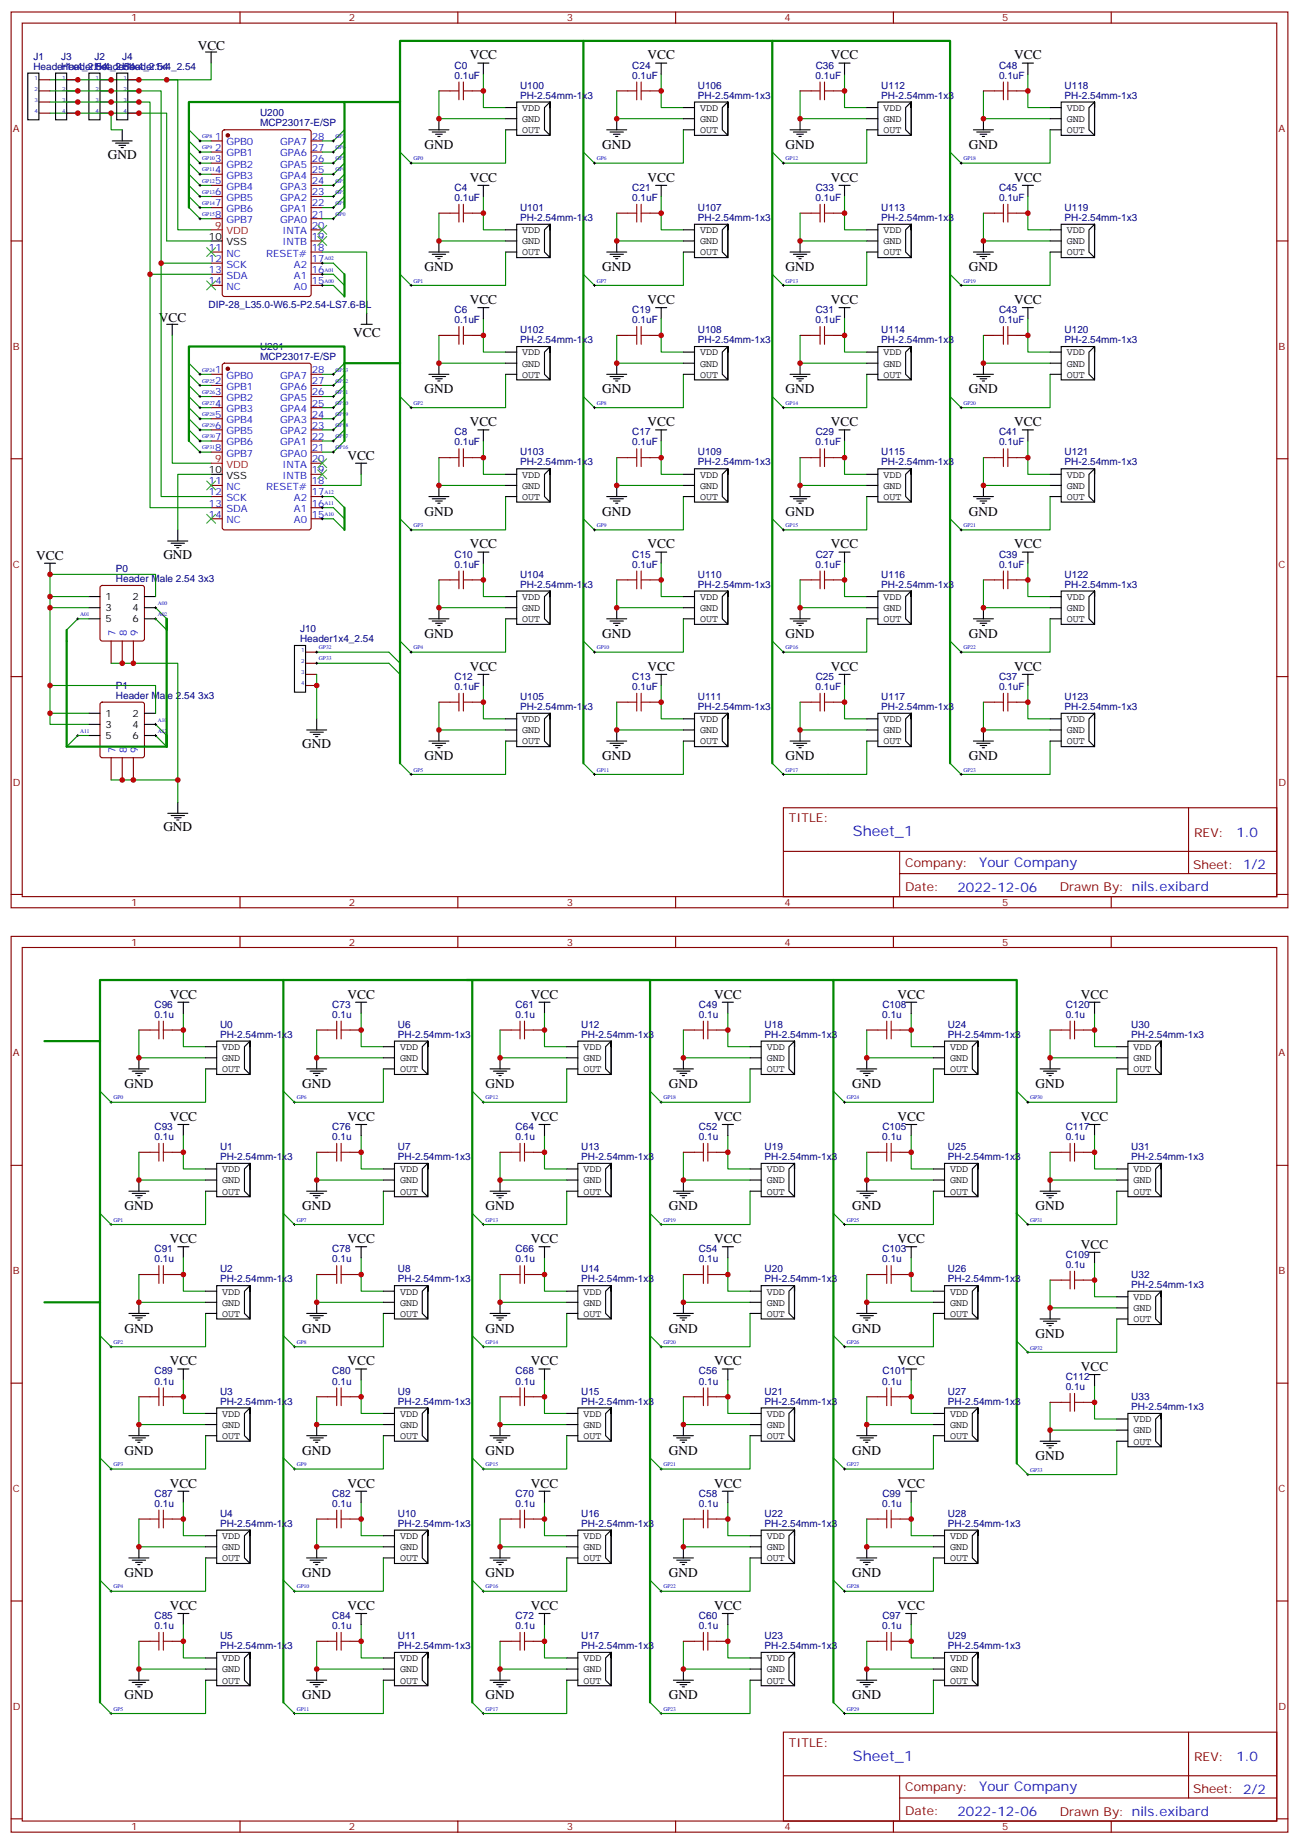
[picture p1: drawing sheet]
<svg xmlns="http://www.w3.org/2000/svg" width="412mm" height="585mm" viewBox="0 0 412 585" stroke-linecap="round" stroke-linejoin="round" font-family="sans-serif">
<defs><g id="words">
<g font-size="4.6" fill="#00f">
<text x="270.8" y="265.4">Sheet_1</text>
<text x="270.8" y="558.8">Sheet_1</text>
</g>
<g font-size="4.2">
<text x="62.8" y="15.8">VCC</text>
<text x="149.1" y="18.9">VCC</text>
<text x="205.6" y="18.9">VCC</text>
<text x="263.8" y="18.9">VCC</text>
<text x="322" y="18.9">VCC</text>
<text x="134.8" y="47.3">GND</text>
<text x="191.2" y="47.3">GND</text>
<text x="249.4" y="47.3">GND</text>
<text x="307.6" y="47.3">GND</text>
<text x="34.2" y="50.4">GND</text>
<text x="149.1" y="57.7">VCC</text>
<text x="205.6" y="57.7">VCC</text>
<text x="263.8" y="57.7">VCC</text>
<text x="322" y="57.7">VCC</text>
<text x="134.8" y="86.1">GND</text>
<text x="191.2" y="86.1">GND</text>
<text x="249.4" y="86.1">GND</text>
<text x="307.6" y="86.1">GND</text>
<text x="149.1" y="96.5">VCC</text>
<text x="205.6" y="96.5">VCC</text>
<text x="263.8" y="96.5">VCC</text>
<text x="322" y="96.5">VCC</text>
<text x="50.4" y="102.2">VCC</text>
<text x="112.2" y="106.8">VCC</text>
<text x="134.8" y="124.9">GND</text>
<text x="191.2" y="124.9">GND</text>
<text x="249.4" y="124.9">GND</text>
<text x="307.6" y="124.9">GND</text>
<text x="149.1" y="135.3">VCC</text>
<text x="205.6" y="135.3">VCC</text>
<text x="263.8" y="135.3">VCC</text>
<text x="322" y="135.3">VCC</text>
<text x="110.3" y="145.9">VCC</text>
<text x="134.8" y="163.7">GND</text>
<text x="191.2" y="163.7">GND</text>
<text x="249.4" y="163.7">GND</text>
<text x="307.6" y="163.7">GND</text>
<text x="11.5" y="177.7">VCC</text>
<text x="51.9" y="177.4">GND</text>
<text x="149.1" y="174.1">VCC</text>
<text x="205.6" y="174.1">VCC</text>
<text x="263.8" y="174.1">VCC</text>
<text x="322" y="174.1">VCC</text>
<text x="134.8" y="202.5">GND</text>
<text x="191.2" y="202.5">GND</text>
<text x="249.4" y="202.5">GND</text>
<text x="307.6" y="202.5">GND</text>
<text x="149.1" y="212.9">VCC</text>
<text x="205.6" y="212.9">VCC</text>
<text x="263.8" y="212.9">VCC</text>
<text x="322" y="212.9">VCC</text>
<text x="96" y="237.3">GND</text>
<text x="134.8" y="241.3">GND</text>
<text x="191.2" y="241.3">GND</text>
<text x="249.4" y="241.3">GND</text>
<text x="307.6" y="241.3">GND</text>
<text x="51.9" y="263.8">GND</text>
<text x="53.9" y="316.9">VCC</text>
<text x="110.3" y="316.9">VCC</text>
<text x="168.5" y="316.9">VCC</text>
<text x="226.7" y="316.9">VCC</text>
<text x="285" y="316.9">VCC</text>
<text x="343.2" y="316.9">VCC</text>
<text x="39.5" y="345.4">GND</text>
<text x="96" y="345.4">GND</text>
<text x="154.2" y="345.4">GND</text>
<text x="212.4" y="345.4">GND</text>
<text x="270.6" y="345.4">GND</text>
<text x="328.8" y="345.4">GND</text>
<text x="53.9" y="355.8">VCC</text>
<text x="110.3" y="355.8">VCC</text>
<text x="168.5" y="355.8">VCC</text>
<text x="226.7" y="355.8">VCC</text>
<text x="285" y="355.8">VCC</text>
<text x="343.2" y="355.8">VCC</text>
<text x="39.5" y="384.2">GND</text>
<text x="96" y="384.2">GND</text>
<text x="154.2" y="384.2">GND</text>
<text x="212.4" y="384.2">GND</text>
<text x="270.6" y="384.2">GND</text>
<text x="328.8" y="384.2">GND</text>
<text x="53.9" y="394.6">VCC</text>
<text x="110.3" y="394.6">VCC</text>
<text x="168.5" y="394.6">VCC</text>
<text x="226.7" y="394.6">VCC</text>
<text x="285" y="394.6">VCC</text>
<text x="343.2" y="396.3">VCC</text>
<text x="39.5" y="423">GND</text>
<text x="96" y="423">GND</text>
<text x="154.2" y="423">GND</text>
<text x="212.4" y="423">GND</text>
<text x="270.6" y="423">GND</text>
<text x="328.8" y="424.7">GND</text>
<text x="53.9" y="433.4">VCC</text>
<text x="110.3" y="433.4">VCC</text>
<text x="168.5" y="433.4">VCC</text>
<text x="226.7" y="433.4">VCC</text>
<text x="285" y="433.4">VCC</text>
<text x="343.2" y="435.1">VCC</text>
<text x="39.5" y="461.8">GND</text>
<text x="96" y="461.8">GND</text>
<text x="154.2" y="461.8">GND</text>
<text x="212.4" y="461.8">GND</text>
<text x="270.6" y="461.8">GND</text>
<text x="328.8" y="463.5">GND</text>
<text x="53.9" y="472.2">VCC</text>
<text x="110.3" y="472.2">VCC</text>
<text x="168.5" y="472.2">VCC</text>
<text x="226.7" y="472.2">VCC</text>
<text x="285" y="472.2">VCC</text>
<text x="39.5" y="500.6">GND</text>
<text x="96" y="500.6">GND</text>
<text x="154.2" y="500.6">GND</text>
<text x="212.4" y="500.6">GND</text>
<text x="270.6" y="500.6">GND</text>
<text x="53.9" y="511">VCC</text>
<text x="110.3" y="511">VCC</text>
<text x="168.5" y="511">VCC</text>
<text x="226.7" y="511">VCC</text>
<text x="285" y="511">VCC</text>
<text x="39.5" y="539.4">GND</text>
<text x="96" y="539.4">GND</text>
<text x="154.2" y="539.4">GND</text>
<text x="212.4" y="539.4">GND</text>
<text x="270.6" y="539.4">GND</text>
</g>
<g font-size="4.2" fill="#00f">
<text x="392.5" y="265.7">1.0</text>
<text x="310.9" y="275.2">Your Company</text>
<text x="304" y="283">2022-12-06</text>
<text x="392.5" y="559.1">1.0</text>
<text x="310.9" y="568.6">Your Company</text>
<text x="304" y="576.4">2022-12-06</text>
</g>
<g font-size="3.9" fill="#800">
<text x="250.5" y="261">TITLE:</text>
<text x="379.1" y="265.7">REV:</text>
<text x="287.4" y="275.2">Company:</text>
<text x="378.7" y="275.8">Sheet: 1/2</text>
<text x="287.4" y="282.9">Date:</text>
<text x="336.4" y="282.9">Drawn By: nils.exibard</text>
<text x="250.5" y="554.4">TITLE:</text>
<text x="379.1" y="559.1">REV:</text>
<text x="287.4" y="568.6">Company:</text>
<text x="378.7" y="569.2">Sheet: 2/2</text>
<text x="287.4" y="576.3">Date:</text>
<text x="336.4" y="576.4">Drawn By: nils.exibard</text>
</g>
<g font-size="3.2" fill="#800">
<text x="41.6" y="6.8">1</text>
<text x="110.8" y="6.8">2</text>
<text x="179.9" y="6.8">3</text>
<text x="249.1" y="6.8">4</text>
<text x="318.2" y="6.8">5</text>
<text x="4.1" y="41.9">A</text>
<text x="405.9" y="41.9">A</text>
<text x="4.1" y="111.1">B</text>
<text x="405.9" y="111.1">B</text>
<text x="4.1" y="180.2">C</text>
<text x="405.9" y="180.2">C</text>
<text x="4.1" y="249.3">D</text>
<text x="405.9" y="249.3">D</text>
<text x="41.6" y="287.6">1</text>
<text x="110.8" y="287.6">2</text>
<text x="179.9" y="287.6">3</text>
<text x="249.1" y="287.6">4</text>
<text x="318.2" y="287.6">5</text>
<text x="41.6" y="300.2">1</text>
<text x="110.8" y="300.2">2</text>
<text x="179.9" y="300.2">3</text>
<text x="249.1" y="300.2">4</text>
<text x="318.2" y="300.2">5</text>
<text x="4.1" y="335.3">A</text>
<text x="405.9" y="335.3">A</text>
<text x="4.1" y="404.5">B</text>
<text x="405.9" y="404.5">B</text>
<text x="4.1" y="473.6">C</text>
<text x="405.9" y="473.6">C</text>
<text x="4.1" y="542.8">D</text>
<text x="405.9" y="542.8">D</text>
<text x="41.6" y="581">1</text>
<text x="110.8" y="581">2</text>
<text x="179.9" y="581">3</text>
<text x="249.1" y="581">4</text>
<text x="318.2" y="581">5</text>
</g>
<g font-size="3.2" fill="#000080">
<text x="10.6" y="22.2">Header1x4_2.54</text>
<text x="10.6" y="18.9">J1</text>
<text x="19.4" y="22.2">Header1x4_2.54</text>
<text x="19.4" y="18.9">J3</text>
<text x="30" y="22.2">Header1x4_2.54</text>
<text x="30" y="18.9">J2</text>
<text x="38.8" y="22.2">Header1x4_2.54</text>
<text x="38.8" y="18.9">J4</text>
<text x="144.3" y="21.8">C0</text>
<text x="200.7" y="21.8">C24</text>
<text x="259" y="21.8">C36</text>
<text x="317.2" y="21.8">C48</text>
<text x="144.3" y="25">0.1uF</text>
<text x="165.1" y="28.2">U100</text>
<text x="200.7" y="25">0.1uF</text>
<text x="221.6" y="28.2">U106</text>
<text x="258.9" y="25">0.1uF</text>
<text x="279.8" y="28.2">U112</text>
<text x="317.2" y="25">0.1uF</text>
<text x="338" y="28.2">U118</text>
<text x="165.1" y="31.3">PH-2.54mm-1x3</text>
<text x="221.6" y="31.3">PH-2.54mm-1x3</text>
<text x="279.8" y="31.3">PH-2.54mm-1x3</text>
<text x="338" y="31.3">PH-2.54mm-1x3</text>
<text x="82.6" y="40.1">MCP23017-E/SP</text>
<text x="82.6" y="37">U200</text>
<text x="144.3" y="63.8">0.1uF</text>
<text x="144.3" y="60.6">C4</text>
<text x="200.7" y="63.8">0.1uF</text>
<text x="200.7" y="60.6">C21</text>
<text x="258.9" y="63.8">0.1uF</text>
<text x="259" y="60.6">C33</text>
<text x="317.2" y="63.8">0.1uF</text>
<text x="317.2" y="60.6">C45</text>
<text x="165.1" y="67">U101</text>
<text x="165.1" y="70.1">PH-2.54mm-1x3</text>
<text x="221.6" y="67">U107</text>
<text x="221.6" y="70.1">PH-2.54mm-1x3</text>
<text x="279.8" y="67">U113</text>
<text x="279.8" y="70.1">PH-2.54mm-1x3</text>
<text x="338" y="67">U119</text>
<text x="338" y="70.1">PH-2.54mm-1x3</text>
<text x="66.2" y="97.6">DIP-28_L35.0-W6.5-P2.54-LS7.6-BL</text>
<text x="144.3" y="99.4">C6</text>
<text x="200.7" y="99.4">C19</text>
<text x="259" y="99.4">C31</text>
<text x="317.2" y="99.4">C43</text>
<text x="144.3" y="102.6">0.1uF</text>
<text x="165.1" y="105.8">U102</text>
<text x="200.7" y="102.6">0.1uF</text>
<text x="221.6" y="105.8">U108</text>
<text x="258.9" y="102.6">0.1uF</text>
<text x="279.8" y="105.8">U114</text>
<text x="317.2" y="102.6">0.1uF</text>
<text x="338" y="105.8">U120</text>
<text x="82.6" y="111.1">U201</text>
<text x="165.1" y="108.9">PH-2.54mm-1x3</text>
<text x="221.6" y="108.9">PH-2.54mm-1x3</text>
<text x="279.8" y="108.9">PH-2.54mm-1x3</text>
<text x="338" y="108.9">PH-2.54mm-1x3</text>
<text x="82.6" y="114.2">MCP23017-E/SP</text>
<text x="144.3" y="141.4">0.1uF</text>
<text x="144.3" y="138.2">C8</text>
<text x="200.7" y="141.4">0.1uF</text>
<text x="200.7" y="138.2">C17</text>
<text x="258.9" y="141.4">0.1uF</text>
<text x="259" y="138.2">C29</text>
<text x="317.2" y="141.4">0.1uF</text>
<text x="317.2" y="138.2">C41</text>
<text x="165.1" y="144.6">U103</text>
<text x="165.1" y="147.7">PH-2.54mm-1x3</text>
<text x="221.6" y="144.6">U109</text>
<text x="221.6" y="147.7">PH-2.54mm-1x3</text>
<text x="279.8" y="144.6">U115</text>
<text x="279.8" y="147.7">PH-2.54mm-1x3</text>
<text x="338" y="144.6">U121</text>
<text x="338" y="147.7">PH-2.54mm-1x3</text>
<text x="144.3" y="177">C10</text>
<text x="200.7" y="177">C15</text>
<text x="259" y="177">C27</text>
<text x="317.2" y="177">C39</text>
<text x="36.8" y="184.8">Header Male 2.54 3x3</text>
<text x="36.8" y="181.7">P0</text>
<text x="144.3" y="180.2">0.1uF</text>
<text x="165.1" y="183.4">U104</text>
<text x="200.7" y="180.2">0.1uF</text>
<text x="221.6" y="183.4">U110</text>
<text x="258.9" y="180.2">0.1uF</text>
<text x="279.8" y="183.4">U116</text>
<text x="317.2" y="180.2">0.1uF</text>
<text x="338" y="183.4">U122</text>
<text x="165.1" y="186.5">PH-2.54mm-1x3</text>
<text x="221.6" y="186.5">PH-2.54mm-1x3</text>
<text x="279.8" y="186.5">PH-2.54mm-1x3</text>
<text x="338" y="186.5">PH-2.54mm-1x3</text>
<text x="95.3" y="203.8">Header1x4_2.54</text>
<text x="95.3" y="200.6">J10</text>
<text x="144.3" y="215.8">C12</text>
<text x="200.7" y="215.8">C13</text>
<text x="259" y="215.8">C25</text>
<text x="317.2" y="215.8">C37</text>
<text x="36.8" y="221.8">Header Male 2.54 3x3</text>
<text x="36.8" y="218.7">P1</text>
<text x="144.3" y="219">0.1uF</text>
<text x="200.7" y="219">0.1uF</text>
<text x="258.9" y="219">0.1uF</text>
<text x="317.2" y="219">0.1uF</text>
<text x="165.1" y="222.2">U105</text>
<text x="165.1" y="225.4">PH-2.54mm-1x3</text>
<text x="221.6" y="222.2">U111</text>
<text x="221.6" y="225.4">PH-2.54mm-1x3</text>
<text x="279.8" y="222.2">U117</text>
<text x="279.8" y="225.4">PH-2.54mm-1x3</text>
<text x="338" y="222.2">U123</text>
<text x="338" y="225.4">PH-2.54mm-1x3</text>
<text x="49" y="323.1">0.1u</text>
<text x="49.1" y="319.9">C96</text>
<text x="105.5" y="323.1">0.1u</text>
<text x="105.5" y="319.9">C73</text>
<text x="163.7" y="323.1">0.1u</text>
<text x="163.7" y="319.9">C61</text>
<text x="221.9" y="323.1">0.1u</text>
<text x="221.9" y="319.9">C49</text>
<text x="280.1" y="323.1">0.1u</text>
<text x="280.1" y="319.9">C108</text>
<text x="338.3" y="323.1">0.1u</text>
<text x="338.3" y="319.9">C120</text>
<text x="69.9" y="326.2">U0</text>
<text x="69.9" y="329.4">PH-2.54mm-1x3</text>
<text x="126.3" y="326.2">U6</text>
<text x="126.3" y="329.4">PH-2.54mm-1x3</text>
<text x="184.5" y="326.2">U12</text>
<text x="184.5" y="329.4">PH-2.54mm-1x3</text>
<text x="242.7" y="326.2">U18</text>
<text x="242.7" y="329.4">PH-2.54mm-1x3</text>
<text x="300.9" y="326.2">U24</text>
<text x="300.9" y="329.4">PH-2.54mm-1x3</text>
<text x="359.1" y="326.2">U30</text>
<text x="359.1" y="329.4">PH-2.54mm-1x3</text>
<text x="49.1" y="358.7">C93</text>
<text x="105.5" y="358.7">C76</text>
<text x="163.7" y="358.7">C64</text>
<text x="221.9" y="358.7">C52</text>
<text x="280.1" y="358.7">C105</text>
<text x="338.3" y="358.7">C117</text>
<text x="49" y="361.9">0.1u</text>
<text x="69.9" y="365.1">U1</text>
<text x="105.5" y="361.9">0.1u</text>
<text x="126.3" y="365.1">U7</text>
<text x="163.7" y="361.9">0.1u</text>
<text x="184.5" y="365.1">U13</text>
<text x="221.9" y="361.9">0.1u</text>
<text x="242.7" y="365.1">U19</text>
<text x="280.1" y="361.9">0.1u</text>
<text x="300.9" y="365.1">U25</text>
<text x="338.3" y="361.9">0.1u</text>
<text x="359.1" y="365.1">U31</text>
<text x="69.9" y="368.2">PH-2.54mm-1x3</text>
<text x="126.3" y="368.2">PH-2.54mm-1x3</text>
<text x="184.5" y="368.2">PH-2.54mm-1x3</text>
<text x="242.7" y="368.2">PH-2.54mm-1x3</text>
<text x="300.9" y="368.2">PH-2.54mm-1x3</text>
<text x="359.1" y="368.2">PH-2.54mm-1x3</text>
<text x="49" y="400.7">0.1u</text>
<text x="49.1" y="397.5">C91</text>
<text x="105.5" y="400.7">0.1u</text>
<text x="105.5" y="397.5">C78</text>
<text x="163.7" y="400.7">0.1u</text>
<text x="163.7" y="397.5">C66</text>
<text x="221.9" y="400.7">0.1u</text>
<text x="221.9" y="397.5">C54</text>
<text x="280.1" y="400.7">0.1u</text>
<text x="280.1" y="397.5">C103</text>
<text x="338.3" y="399.2">C109</text>
<text x="69.9" y="403.9">U2</text>
<text x="69.9" y="407">PH-2.54mm-1x3</text>
<text x="126.3" y="403.9">U8</text>
<text x="126.3" y="407">PH-2.54mm-1x3</text>
<text x="184.5" y="403.9">U14</text>
<text x="184.5" y="407">PH-2.54mm-1x3</text>
<text x="242.7" y="403.9">U20</text>
<text x="242.7" y="407">PH-2.54mm-1x3</text>
<text x="300.9" y="403.9">U26</text>
<text x="300.9" y="407">PH-2.54mm-1x3</text>
<text x="338.3" y="402.4">0.1u</text>
<text x="359.1" y="405.6">U32</text>
<text x="359.1" y="408.8">PH-2.54mm-1x3</text>
<text x="49.1" y="436.3">C89</text>
<text x="105.5" y="436.3">C80</text>
<text x="163.7" y="436.3">C68</text>
<text x="221.9" y="436.3">C56</text>
<text x="280.1" y="436.3">C101</text>
<text x="49" y="439.5">0.1u</text>
<text x="69.9" y="442.7">U3</text>
<text x="105.5" y="439.5">0.1u</text>
<text x="126.3" y="442.7">U9</text>
<text x="163.7" y="439.5">0.1u</text>
<text x="184.5" y="442.7">U15</text>
<text x="221.9" y="439.5">0.1u</text>
<text x="242.7" y="442.7">U21</text>
<text x="280.1" y="439.5">0.1u</text>
<text x="300.9" y="442.7">U27</text>
<text x="338.3" y="441.3">0.1u</text>
<text x="338.3" y="438">C112</text>
<text x="69.9" y="445.8">PH-2.54mm-1x3</text>
<text x="126.3" y="445.8">PH-2.54mm-1x3</text>
<text x="184.5" y="445.8">PH-2.54mm-1x3</text>
<text x="242.7" y="445.8">PH-2.54mm-1x3</text>
<text x="300.9" y="445.8">PH-2.54mm-1x3</text>
<text x="359.1" y="444.4">U33</text>
<text x="359.1" y="447.6">PH-2.54mm-1x3</text>
<text x="49" y="478.3">0.1u</text>
<text x="49.1" y="475.1">C87</text>
<text x="105.5" y="478.3">0.1u</text>
<text x="105.5" y="475.1">C82</text>
<text x="163.7" y="478.3">0.1u</text>
<text x="163.7" y="475.1">C70</text>
<text x="221.9" y="478.3">0.1u</text>
<text x="221.9" y="475.1">C58</text>
<text x="280.1" y="478.3">0.1u</text>
<text x="280.1" y="475.1">C99</text>
<text x="69.9" y="481.5">U4</text>
<text x="69.9" y="484.6">PH-2.54mm-1x3</text>
<text x="126.3" y="481.5">U10</text>
<text x="126.3" y="484.6">PH-2.54mm-1x3</text>
<text x="184.5" y="481.5">U16</text>
<text x="184.5" y="484.6">PH-2.54mm-1x3</text>
<text x="242.7" y="481.5">U22</text>
<text x="242.7" y="484.6">PH-2.54mm-1x3</text>
<text x="300.9" y="481.5">U28</text>
<text x="300.9" y="484.6">PH-2.54mm-1x3</text>
<text x="49.1" y="513.9">C85</text>
<text x="105.5" y="513.9">C84</text>
<text x="163.7" y="513.9">C72</text>
<text x="221.9" y="513.9">C60</text>
<text x="280.1" y="513.9">C97</text>
<text x="49" y="517.1">0.1u</text>
<text x="69.9" y="520.3">U5</text>
<text x="105.5" y="517.1">0.1u</text>
<text x="126.3" y="520.3">U11</text>
<text x="163.7" y="517.1">0.1u</text>
<text x="184.5" y="520.3">U17</text>
<text x="221.9" y="517.1">0.1u</text>
<text x="242.7" y="520.3">U23</text>
<text x="280.1" y="517.1">0.1u</text>
<text x="300.9" y="520.3">U29</text>
<text x="69.9" y="523.5">PH-2.54mm-1x3</text>
<text x="126.3" y="523.5">PH-2.54mm-1x3</text>
<text x="184.5" y="523.5">PH-2.54mm-1x3</text>
<text x="242.7" y="523.5">PH-2.54mm-1x3</text>
<text x="300.9" y="523.5">PH-2.54mm-1x3</text>
</g>
<g font-size="3.2">
<text x="165.8" y="35.2">VDD</text>
<text x="222.2" y="35.2">VDD</text>
<text x="280.5" y="35.2">VDD</text>
<text x="338.7" y="35.2">VDD</text>
<text x="165.8" y="38.7">GND</text>
<text x="222.2" y="38.7">GND</text>
<text x="280.5" y="38.7">GND</text>
<text x="338.7" y="38.7">GND</text>
<text x="165.8" y="42.3">OUT</text>
<text x="222.2" y="42.3">OUT</text>
<text x="280.5" y="42.3">OUT</text>
<text x="338.7" y="42.3">OUT</text>
<text x="66.3" y="76.1">10</text>
<text x="71.9" y="77.9">VSS</text>
<text x="165.8" y="74">VDD</text>
<text x="165.8" y="77.5">GND</text>
<text x="222.2" y="74">VDD</text>
<text x="222.2" y="77.5">GND</text>
<text x="280.5" y="74">VDD</text>
<text x="280.5" y="77.5">GND</text>
<text x="338.7" y="74">VDD</text>
<text x="338.7" y="77.5">GND</text>
<text x="165.8" y="81.1">OUT</text>
<text x="222.2" y="81.1">OUT</text>
<text x="280.5" y="81.1">OUT</text>
<text x="338.7" y="81.1">OUT</text>
<text x="165.8" y="112.8">VDD</text>
<text x="222.2" y="112.8">VDD</text>
<text x="280.5" y="112.8">VDD</text>
<text x="338.7" y="112.8">VDD</text>
<text x="165.8" y="119.9">OUT</text>
<text x="165.8" y="116.3">GND</text>
<text x="222.2" y="119.9">OUT</text>
<text x="222.2" y="116.3">GND</text>
<text x="280.5" y="119.9">OUT</text>
<text x="280.5" y="116.3">GND</text>
<text x="338.7" y="119.9">OUT</text>
<text x="338.7" y="116.3">GND</text>
<text x="66.3" y="150.2">10</text>
<text x="71.9" y="152">VSS</text>
<text x="165.8" y="151.6">VDD</text>
<text x="165.8" y="155.2">GND</text>
<text x="222.2" y="151.6">VDD</text>
<text x="222.2" y="155.2">GND</text>
<text x="280.5" y="151.6">VDD</text>
<text x="280.5" y="155.2">GND</text>
<text x="338.7" y="151.6">VDD</text>
<text x="338.7" y="155.2">GND</text>
<text x="165.8" y="158.7">OUT</text>
<text x="222.2" y="158.7">OUT</text>
<text x="280.5" y="158.7">OUT</text>
<text x="338.7" y="158.7">OUT</text>
<text x="33.5" y="190.4">1</text>
<text x="42.1" y="190.4">2</text>
<text x="165.8" y="190.4">VDD</text>
<text x="222.2" y="190.4">VDD</text>
<text x="280.5" y="190.4">VDD</text>
<text x="338.7" y="190.4">VDD</text>
<text x="33.5" y="194">3</text>
<text x="33.5" y="197.5">5</text>
<text x="42.1" y="194">4</text>
<text x="42.1" y="197.5">6</text>
<text x="165.8" y="197.5">OUT</text>
<text x="165.8" y="194">GND</text>
<text x="222.2" y="197.5">OUT</text>
<text x="222.2" y="194">GND</text>
<text x="280.5" y="197.5">OUT</text>
<text x="280.5" y="194">GND</text>
<text x="338.7" y="197.5">OUT</text>
<text x="338.7" y="194">GND</text>
<text x="33.5" y="227.5">1</text>
<text x="42.1" y="227.5">2</text>
<text x="33.5" y="231">3</text>
<text x="42.1" y="231">4</text>
<text x="165.8" y="229.2">VDD</text>
<text x="165.8" y="232.8">GND</text>
<text x="222.2" y="229.2">VDD</text>
<text x="222.2" y="232.8">GND</text>
<text x="280.5" y="229.2">VDD</text>
<text x="280.5" y="232.8">GND</text>
<text x="338.7" y="229.2">VDD</text>
<text x="338.7" y="232.8">GND</text>
<text x="33.5" y="234.5">5</text>
<text x="42.1" y="234.5">6</text>
<text x="165.8" y="236.3">OUT</text>
<text x="222.2" y="236.3">OUT</text>
<text x="280.5" y="236.3">OUT</text>
<text x="338.7" y="236.3">OUT</text>
<text x="70.6" y="333.3">VDD</text>
<text x="127" y="333.3">VDD</text>
<text x="185.2" y="333.3">VDD</text>
<text x="243.4" y="333.3">VDD</text>
<text x="301.6" y="333.3">VDD</text>
<text x="359.8" y="333.3">VDD</text>
<text x="70.6" y="340.4">OUT</text>
<text x="70.6" y="336.8">GND</text>
<text x="127" y="340.4">OUT</text>
<text x="127" y="336.8">GND</text>
<text x="185.2" y="340.4">OUT</text>
<text x="185.2" y="336.8">GND</text>
<text x="243.4" y="340.4">OUT</text>
<text x="243.4" y="336.8">GND</text>
<text x="301.6" y="340.4">OUT</text>
<text x="301.6" y="336.8">GND</text>
<text x="359.8" y="340.4">OUT</text>
<text x="359.8" y="336.8">GND</text>
<text x="70.6" y="372.1">VDD</text>
<text x="70.6" y="375.6">GND</text>
<text x="127" y="372.1">VDD</text>
<text x="127" y="375.6">GND</text>
<text x="185.2" y="372.1">VDD</text>
<text x="185.2" y="375.6">GND</text>
<text x="243.4" y="372.1">VDD</text>
<text x="243.4" y="375.6">GND</text>
<text x="301.6" y="372.1">VDD</text>
<text x="301.6" y="375.6">GND</text>
<text x="359.8" y="372.1">VDD</text>
<text x="359.8" y="375.6">GND</text>
<text x="70.6" y="379.2">OUT</text>
<text x="127" y="379.2">OUT</text>
<text x="185.2" y="379.2">OUT</text>
<text x="243.4" y="379.2">OUT</text>
<text x="301.6" y="379.2">OUT</text>
<text x="359.8" y="379.2">OUT</text>
<text x="70.6" y="410.9">VDD</text>
<text x="127" y="410.9">VDD</text>
<text x="185.2" y="410.9">VDD</text>
<text x="243.4" y="410.9">VDD</text>
<text x="301.6" y="410.9">VDD</text>
<text x="359.8" y="412.7">VDD</text>
<text x="70.6" y="418">OUT</text>
<text x="70.6" y="414.4">GND</text>
<text x="127" y="418">OUT</text>
<text x="127" y="414.4">GND</text>
<text x="185.2" y="418">OUT</text>
<text x="185.2" y="414.4">GND</text>
<text x="243.4" y="418">OUT</text>
<text x="243.4" y="414.4">GND</text>
<text x="301.6" y="418">OUT</text>
<text x="301.6" y="414.4">GND</text>
<text x="359.8" y="419.7">OUT</text>
<text x="359.8" y="416.2">GND</text>
<text x="70.6" y="449.7">VDD</text>
<text x="127" y="449.7">VDD</text>
<text x="185.2" y="449.7">VDD</text>
<text x="243.4" y="449.7">VDD</text>
<text x="301.6" y="449.7">VDD</text>
<text x="70.6" y="453.2">GND</text>
<text x="127" y="453.2">GND</text>
<text x="185.2" y="453.2">GND</text>
<text x="243.4" y="453.2">GND</text>
<text x="301.6" y="453.2">GND</text>
<text x="359.8" y="451.5">VDD</text>
<text x="359.8" y="455">GND</text>
<text x="70.6" y="456.8">OUT</text>
<text x="127" y="456.8">OUT</text>
<text x="185.2" y="456.8">OUT</text>
<text x="243.4" y="456.8">OUT</text>
<text x="301.6" y="456.8">OUT</text>
<text x="359.8" y="458.5">OUT</text>
<text x="70.6" y="488.5">VDD</text>
<text x="127" y="488.5">VDD</text>
<text x="185.2" y="488.5">VDD</text>
<text x="243.4" y="488.5">VDD</text>
<text x="301.6" y="488.5">VDD</text>
<text x="70.6" y="495.6">OUT</text>
<text x="70.6" y="492.1">GND</text>
<text x="127" y="495.6">OUT</text>
<text x="127" y="492.1">GND</text>
<text x="185.2" y="495.6">OUT</text>
<text x="185.2" y="492.1">GND</text>
<text x="243.4" y="495.6">OUT</text>
<text x="243.4" y="492.1">GND</text>
<text x="301.6" y="495.6">OUT</text>
<text x="301.6" y="492.1">GND</text>
<text x="70.6" y="527.3">VDD</text>
<text x="127" y="527.3">VDD</text>
<text x="185.2" y="527.3">VDD</text>
<text x="243.4" y="527.3">VDD</text>
<text x="301.6" y="527.3">VDD</text>
<text x="70.6" y="530.9">GND</text>
<text x="127" y="530.9">GND</text>
<text x="185.2" y="530.9">GND</text>
<text x="243.4" y="530.9">GND</text>
<text x="301.6" y="530.9">GND</text>
<text x="70.6" y="534.4">OUT</text>
<text x="127" y="534.4">OUT</text>
<text x="185.2" y="534.4">OUT</text>
<text x="243.4" y="534.4">OUT</text>
<text x="301.6" y="534.4">OUT</text>
</g>
<g font-size="3.2" fill="#00f">
<text x="68.4" y="44.4">1</text>
<text x="68.4" y="47.9">2</text>
<text x="71.9" y="46.1">GPB0</text>
<text x="88.9" y="46.1">GPA7</text>
<text x="99" y="47.9">27</text>
<text x="99" y="44.4">28</text>
<text x="68.4" y="51.4">3</text>
<text x="71.9" y="49.7">GPB1</text>
<text x="71.9" y="53.2">GPB2</text>
<text x="88.9" y="53.2">GPA5</text>
<text x="88.9" y="49.7">GPA6</text>
<text x="99" y="51.4">26</text>
<text x="68.4" y="55">4</text>
<text x="68.4" y="58.5">5</text>
<text x="71.9" y="56.7">GPB3</text>
<text x="88.9" y="56.7">GPA4</text>
<text x="99" y="58.5">24</text>
<text x="99" y="55">25</text>
<text x="68.4" y="62">6</text>
<text x="68.4" y="65.5">7</text>
<text x="71.9" y="60.3">GPB4</text>
<text x="71.9" y="63.8">GPB5</text>
<text x="88.9" y="63.8">GPA2</text>
<text x="88.9" y="60.3">GPA3</text>
<text x="99" y="65.5">22</text>
<text x="99" y="62">23</text>
<text x="68.4" y="69.1">8</text>
<text x="71.9" y="67.3">GPB6</text>
<text x="71.9" y="70.8">GPB7</text>
<text x="88.9" y="70.8">GPA0</text>
<text x="88.9" y="67.3">GPA1</text>
<text x="99" y="69.1">21</text>
<text x="89.6" y="77.9">INTB</text>
<text x="89.6" y="74.4">INTA</text>
<text x="99" y="76.1">19</text>
<text x="99" y="72.6">20</text>
<text x="66.3" y="79.7">11</text>
<text x="66.3" y="83.2">12</text>
<text x="71.9" y="81.4">NC</text>
<text x="84.5" y="81.4">RESET#</text>
<text x="99" y="83.2">17</text>
<text x="99" y="79.7">18</text>
<text x="66.3" y="86.7">13</text>
<text x="71.9" y="84.9">SCK</text>
<text x="71.9" y="88.5">SDA</text>
<text x="93.3" y="88.5">A1</text>
<text x="93.3" y="84.9">A2</text>
<text x="99" y="86.7">16</text>
<text x="66.3" y="90.2">14</text>
<text x="71.9" y="92">NC</text>
<text x="93.3" y="92">A0</text>
<text x="99" y="90.2">15</text>
<text x="68.4" y="118.5">1</text>
<text x="99" y="118.5">28</text>
<text x="68.4" y="122">2</text>
<text x="68.4" y="125.5">3</text>
<text x="71.9" y="120.2">GPB0</text>
<text x="71.9" y="123.8">GPB1</text>
<text x="88.9" y="123.8">GPA6</text>
<text x="88.9" y="120.2">GPA7</text>
<text x="99" y="125.5">26</text>
<text x="99" y="122">27</text>
<text x="68.4" y="129">4</text>
<text x="71.9" y="127.3">GPB2</text>
<text x="71.9" y="130.8">GPB3</text>
<text x="88.9" y="130.8">GPA4</text>
<text x="88.9" y="127.3">GPA5</text>
<text x="99" y="129">25</text>
<text x="68.4" y="132.6">5</text>
<text x="68.4" y="136.1">6</text>
<text x="71.9" y="134.3">GPB4</text>
<text x="71.9" y="137.9">GPB5</text>
<text x="88.9" y="137.9">GPA2</text>
<text x="88.9" y="134.3">GPA3</text>
<text x="99" y="136.1">23</text>
<text x="99" y="132.6">24</text>
<text x="68.4" y="139.6">7</text>
<text x="68.4" y="143.2">8</text>
<text x="71.9" y="141.4">GPB6</text>
<text x="88.9" y="141.4">GPA1</text>
<text x="99" y="143.2">21</text>
<text x="99" y="139.6">22</text>
<text x="71.9" y="144.9">GPB7</text>
<text x="88.9" y="144.9">GPA0</text>
<text x="89.6" y="148.4">INTA</text>
<text x="99" y="146.7">20</text>
<text x="66.3" y="153.7">11</text>
<text x="71.9" y="155.5">NC</text>
<text x="84.5" y="155.5">RESET#</text>
<text x="89.6" y="152">INTB</text>
<text x="99" y="153.7">18</text>
<text x="99" y="150.2">19</text>
<text x="66.3" y="157.3">12</text>
<text x="66.3" y="160.8">13</text>
<text x="71.9" y="159">SCK</text>
<text x="93.3" y="159">A2</text>
<text x="99" y="160.8">16</text>
<text x="99" y="157.3">17</text>
<text x="66.3" y="164.3">14</text>
<text x="71.9" y="162.6">SDA</text>
<text x="71.9" y="166.1">NC</text>
<text x="93.3" y="166.1">A0</text>
<text x="93.3" y="162.6">A1</text>
<text x="99" y="164.3">15</text>
<text x="36.7" y="202" transform="rotate(-90 36.7 202)">7</text>
<text x="40.2" y="202" transform="rotate(-90 40.2 202)">8</text>
<text x="43.7" y="202" transform="rotate(-90 43.7 202)">9</text>
<text x="36.7" y="239" transform="rotate(-90 36.7 239)">7</text>
<text x="40.2" y="239" transform="rotate(-90 40.2 239)">8</text>
<text x="43.7" y="239" transform="rotate(-90 43.7 239)">9</text>
</g>
<g font-size="3.2" fill="#f00">
<text x="68.4" y="72.6">9</text>
<text x="71.9" y="74.4">VDD</text>
<text x="68.4" y="146.7">9</text>
<text x="71.9" y="148.4">VDD</text>
</g>
<g font-size="1.8" fill="#00f">
<text x="10.9" y="25.3">1</text>
<text x="10.9" y="28.9">2</text>
<text x="19.8" y="25.3">1</text>
<text x="19.8" y="28.9">2</text>
<text x="30.3" y="25.3">1</text>
<text x="30.3" y="28.9">2</text>
<text x="39.2" y="25.3">1</text>
<text x="39.2" y="28.9">2</text>
<text x="10.9" y="32.4">3</text>
<text x="10.9" y="35.9">4</text>
<text x="19.8" y="32.4">3</text>
<text x="19.8" y="35.9">4</text>
<text x="30.3" y="32.4">3</text>
<text x="30.3" y="35.9">4</text>
<text x="39.2" y="32.4">3</text>
<text x="39.2" y="35.9">4</text>
<text x="64.2" y="43.9">GP8</text>
<text x="64.2" y="47.4">GP9</text>
<text x="106.5" y="47.4">GP6</text>
<text x="106.5" y="43.8">GP7</text>
<text x="64.2" y="50.9">GP10</text>
<text x="106.5" y="50.9">GP5</text>
<text x="131.2" y="50.9">GP0</text>
<text x="189.4" y="50.9">GP6</text>
<text x="249.4" y="50.9">GP12</text>
<text x="305.9" y="50.9">GP18</text>
<text x="64.2" y="54.4">GP11</text>
<text x="64.2" y="58">GP12</text>
<text x="106.5" y="58">GP3</text>
<text x="106.5" y="54.4">GP4</text>
<text x="64.2" y="61.5">GP13</text>
<text x="64.2" y="65">GP14</text>
<text x="106.5" y="65">GP1</text>
<text x="106.5" y="61.5">GP2</text>
<text x="64.2" y="68.5">GP15</text>
<text x="106.5" y="68.5">GP0</text>
<text x="103" y="82.7">A02</text>
<text x="103" y="89.7">A00</text>
<text x="103" y="86.2">A01</text>
<text x="131.2" y="89.7">GP1</text>
<text x="189.4" y="89.7">GP7</text>
<text x="249.4" y="89.7">GP13</text>
<text x="305.9" y="89.7">GP19</text>
<text x="64.2" y="117.9">GP24</text>
<text x="106.5" y="117.9">GP23</text>
<text x="64.2" y="121.5">GP25</text>
<text x="64.2" y="125">GP26</text>
<text x="106.5" y="125">GP21</text>
<text x="106.5" y="121.5">GP22</text>
<text x="64.2" y="128.5">GP27</text>
<text x="106.5" y="128.5">GP20</text>
<text x="131.2" y="128.5">GP2</text>
<text x="189.4" y="128.5">GP8</text>
<text x="249.4" y="128.5">GP14</text>
<text x="305.9" y="128.5">GP20</text>
<text x="64.2" y="132">GP28</text>
<text x="64.2" y="135.6">GP29</text>
<text x="106.5" y="135.6">GP18</text>
<text x="106.5" y="132">GP19</text>
<text x="64.2" y="139.1">GP30</text>
<text x="64.2" y="142.6">GP31</text>
<text x="106.5" y="142.6">GP16</text>
<text x="106.5" y="139.1">GP17</text>
<text x="103" y="160.3">A11</text>
<text x="103" y="156.7">A12</text>
<text x="103" y="163.8">A10</text>
<text x="131.2" y="167.3">GP3</text>
<text x="189.4" y="167.3">GP9</text>
<text x="249.4" y="167.3">GP15</text>
<text x="305.9" y="167.3">GP21</text>
<text x="25.4" y="195.5">A01</text>
<text x="50.1" y="192">A00</text>
<text x="50.1" y="195.5">A02</text>
<text x="95.6" y="207">1</text>
<text x="101.2" y="206.1">GP32</text>
<text x="101.2" y="209.7">GP33</text>
<text x="131.2" y="206.1">GP4</text>
<text x="189.4" y="206.1">GP10</text>
<text x="249.4" y="206.1">GP16</text>
<text x="305.9" y="206.1">GP22</text>
<text x="95.6" y="210.5">2</text>
<text x="95.6" y="214.1">3</text>
<text x="95.6" y="217.6">4</text>
<text x="25.4" y="232.6">A11</text>
<text x="50.1" y="229.1">A10</text>
<text x="50.1" y="232.6">A12</text>
<text x="131.2" y="244.9">GP5</text>
<text x="189.4" y="244.9">GP11</text>
<text x="249.4" y="244.9">GP17</text>
<text x="305.9" y="244.9">GP23</text>
<text x="36" y="349">GP0</text>
<text x="94.2" y="349">GP6</text>
<text x="154.2" y="349">GP12</text>
<text x="210.6" y="349">GP18</text>
<text x="268.8" y="349">GP24</text>
<text x="327" y="349">GP30</text>
<text x="36" y="387.8">GP1</text>
<text x="94.2" y="387.8">GP7</text>
<text x="154.2" y="387.8">GP13</text>
<text x="210.6" y="387.8">GP19</text>
<text x="268.8" y="387.8">GP25</text>
<text x="327" y="387.8">GP31</text>
<text x="36" y="426.6">GP2</text>
<text x="94.2" y="426.6">GP8</text>
<text x="154.2" y="426.6">GP14</text>
<text x="210.6" y="426.6">GP20</text>
<text x="268.8" y="426.6">GP26</text>
<text x="327" y="428.4">GP32</text>
<text x="36" y="465.4">GP3</text>
<text x="94.2" y="465.4">GP9</text>
<text x="154.2" y="465.4">GP15</text>
<text x="210.6" y="465.4">GP21</text>
<text x="268.8" y="465.4">GP27</text>
<text x="327" y="467.2">GP33</text>
<text x="36" y="504.2">GP4</text>
<text x="94.2" y="504.2">GP10</text>
<text x="154.2" y="504.2">GP16</text>
<text x="210.6" y="504.2">GP22</text>
<text x="268.8" y="504.2">GP28</text>
<text x="36" y="543">GP5</text>
<text x="94.2" y="543">GP11</text>
<text x="154.2" y="543">GP17</text>
<text x="210.6" y="543">GP23</text>
<text x="268.8" y="543">GP29</text>
</g>
</g></defs>
<g fill="none" stroke="#870000" stroke-width=".35">
<path d="M3.5 3.8h405.4v284.3h-405.4zM7.1 7.3h398.2v277.3h-398.2zM76.2 3.8v3.5M145.3 3.8v3.5M214.5 3.8v3.5M283.6 3.8v3.5M352.8 3.8v3.5M12.3 25.3h3.6M12.3 28.9h3.6M12.3 32.4h3.6M12.3 35.9h3.6M21.2 25.3h3.5"/>
<path d="M21.2 28.9h3.5M21.2 32.4h3.5M21.2 35.9h3.5M31.7 25.3h3.6M31.7 28.9h3.6M31.7 32.4h3.6M31.7 35.9h3.6M40.6 25.3h3.5M40.6 28.9h3.5M40.6 32.4h3.5M40.6 35.9h3.5M139.3 28.9h3.6"/>
<path d="M149.9 28.9h3.6M195.8 28.9h3.5M206.4 28.9h3.5M254 28.9h3.5M264.6 28.9h3.5M312.2 28.9h3.5M322.8 28.9h3.5M67 44.7h3.6M67 48.3h3.6M67 51.8h3.6M67 55.3h3.6M67 58.8h3.6"/>
<path d="M70.8 41.4l.5-.2h26.8l.6 .4 .1 51.8-.5 .7h-27l-.7-.4v-51.8zM98.8 44.7h3.5M98.8 48.3h3.5M98.8 51.8h3.5M98.8 55.3h3.5M98.8 58.8h3.5M3.5 76.5h3.6M67 62.4h3.6M67 65.9h3.6M67 69.4h3.6M98.8 76.5h3.5M98.8 62.4h3.5"/>
<path d="M98.8 65.9h3.5M98.8 69.4h3.5M98.8 73h3.5M139.3 67.7h3.6M149.9 67.7h3.6M195.8 67.7h3.5M206.4 67.7h3.5M254 67.7h3.5M264.6 67.7h3.5M312.2 67.7h3.5M322.8 67.7h3.5M405.3 76.5h3.6"/>
<path d="M67 80h3.6M67 83.5h3.6M67 87.1h3.6M67 90.6h3.6M98.8 80h3.5M98.8 83.5h3.5M98.8 87.1h3.5M98.8 90.6h3.5M67 118.8h3.6M70.8 115.5l.5-.2h26.8l.6 .4 .1 51.8-.5 .6-27 .1-.7-.5v-51.7zM98.8 118.8h3.5M139.3 106.5h3.6"/>
<path d="M149.9 106.5h3.6M195.8 106.5h3.5M206.4 106.5h3.5M254 106.5h3.5M264.6 106.5h3.5M312.2 106.5h3.5M322.8 106.5h3.5M67 122.3h3.6M67 125.9h3.6M67 129.4h3.6M67 132.9h3.6M67 136.5h3.6"/>
<path d="M67 140h3.6M98.8 122.3h3.5M98.8 125.9h3.5M98.8 129.4h3.5M98.8 132.9h3.5M98.8 136.5h3.5M98.8 140h3.5M3.5 145.6h3.6M67 143.5h3.6M67 154.1h3.6M67 157.6h3.6M98.8 143.5h3.5"/>
<path d="M98.8 154.1h3.5M98.8 157.6h3.5M98.8 150.6h3.5M98.8 147h3.5M139.3 145.3h3.6M149.9 145.3h3.6M195.8 145.3h3.5M206.4 145.3h3.5M254 145.3h3.5M264.6 145.3h3.5M312.2 145.3h3.5M322.8 145.3h3.5"/>
<path d="M405.3 145.6h3.6M67 161.1h3.6M67 164.7h3.6M98.8 161.1h3.5M98.8 164.7h3.5M32 186l.5-.2h12.7l.5 .2 .2 .5v16.3l-.3 .5-.4 .2h-12.7l-.5-.3-.3-.4v-16.3zM139.3 184.1h3.6M149.9 184.1h3.6M195.8 184.1h3.5M206.4 184.1h3.5M254 184.1h3.5M264.6 184.1h3.5"/>
<path d="M312.2 184.1h3.5M322.8 184.1h3.5M3.5 214.8h3.6M35.3 203.5v7M38.8 203.5v7M42.3 203.5v7M97 207h3.5M97 210.5h3.5M97 214.1h3.5M97 217.6h3.5M405.3 214.8h3.6M32 223.1l.5-.2h12.7l.5 .2 .2 .5v16.2l-.3 .5-.4 .2h-12.7l-.5-.2-.3-.5v-16.2z"/>
<path d="M139.3 222.9h3.6M149.9 222.9h3.6M195.8 222.9h3.5M206.4 222.9h3.5M254 222.9h3.5M264.6 222.9h3.5M312.2 222.9h3.5M322.8 222.9h3.5M35.3 240.5v7.1M38.8 240.5v7.1M42.3 240.5v7.1M248.7 256.4h156.6v28.2h-156.6z"/>
<path d="M377.3 256.4v20.9M248.7 270.2h156.5M285.6 277.3h119.6M285.6 270.2v14.2M3.5 297.2h405.4v284.4h-405.4zM3.5 283.9h3.6M76.2 284.6v3.5M76.2 297.2v3.6M145.3 284.6v3.5M145.3 297.2v3.6M214.5 284.6v3.5M214.5 297.2v3.6"/>
<path d="M283.6 284.6v3.5M283.6 297.2v3.6M352.8 284.6v3.5M352.8 297.2v3.6M405.3 283.9h3.6M7.1 300.8h398.2v277.2h-398.2zM44.1 327h3.5M54.7 327h3.5M100.5 327h3.6M111.1 327h3.6M158.7 327h3.6M169.3 327h3.6"/>
<path d="M217 327h3.5M227.5 327h3.6M275.2 327h3.5M285.8 327h3.5M333.4 327h3.5M344 327h3.5M3.5 369.9h3.6M44.1 365.8h3.5M54.7 365.8h3.5M100.5 365.8h3.6M111.1 365.8h3.6M158.7 365.8h3.6"/>
<path d="M169.3 365.8h3.6M217 365.8h3.5M227.5 365.8h3.6M275.2 365.8h3.5M285.8 365.8h3.5M333.4 365.8h3.5M344 365.8h3.5M405.3 369.9h3.6M44.1 404.6h3.5M54.7 404.6h3.5M100.5 404.6h3.6M111.1 404.6h3.6"/>
<path d="M158.7 404.6h3.6M169.3 404.6h3.6M217 404.6h3.5M227.5 404.6h3.6M275.2 404.6h3.5M285.8 404.6h3.5M333.4 406.3h3.5M344 406.3h3.5M3.5 439h3.6M405.3 439h3.6M44.1 443.4h3.5M54.7 443.4h3.5"/>
<path d="M100.5 443.4h3.6M111.1 443.4h3.6M158.7 443.4h3.6M169.3 443.4h3.6M217 443.4h3.5M227.5 443.4h3.6M275.2 443.4h3.5M285.8 443.4h3.5M333.4 445.1h3.5M344 445.1h3.5M44.1 482.2h3.5M54.7 482.2h3.5"/>
<path d="M100.5 482.2h3.6M111.1 482.2h3.6M158.7 482.2h3.6M169.3 482.2h3.6M217 482.2h3.5M227.5 482.2h3.6M275.2 482.2h3.5M285.8 482.2h3.5M3.5 508.2h3.6M405.3 508.2h3.6M44.1 521h3.5M54.7 521h3.5"/>
<path d="M100.5 521h3.6M111.1 521h3.6M158.7 521h3.6M169.3 521h3.6M217 521h3.5M227.5 521h3.6M275.2 521h3.5M285.8 521h3.5M248.7 549.8h156.6v28.2h-156.6zM377.3 549.8v20.9M3.5 577.3h3.6M76.2 578v3.6"/>
<path d="M145.3 578v3.6M214.5 578v3.6M248.7 563.7h156.5M283.6 578v3.6M285.6 563.7v14.1M285.6 570.7h119.6M352.8 578v3.6M405.3 577.3h3.6"/>
</g>
<g fill="#870000" stroke="#870000" stroke-width=".35">
<circle cx="72.3" cy="43" r=".53"/>
<circle cx="72.3" cy="117.1" r=".53"/>
</g>
<path d="M67 73h3.6M67 147h3.6" fill="none" stroke="#f00" stroke-width=".35"/>
<g fill="none" stroke="#000" stroke-width=".35">
<path d="M65.3 16.5h3.5M67 16.5v3.5M8.8 23.2h3.5v14.8h-3.5zM17.6 23.2h3.6v14.8h-3.6zM28.2 23.2h3.5v14.8h-3.5zM37 23.2h3.6v14.8h-3.6zM139.3 37.7v3.5M151.7 20h3.5M153.5 20v3.6M160.5 34.1h3.5M160.5 37.7h3.5M164 32.4h10.6v10.6h-10.6z"/>
<path d="M174.6 32.4v10.6l-1.7-1.8v-7.1l1.7-1.7v1.7zM195.8 37.7v3.5M208.1 20h3.6M209.9 20v3.6M217 34.1h3.5M217 37.7h3.5M220.5 32.4h10.6v10.6h-10.6zM231.1 32.4v10.6l-1.8-1.8v-7.1l1.8-1.7v1.7zM254 37.7v3.5M266.3 20h3.6M268.1 20v3.6M275.2 34.1h3.5"/>
<path d="M275.2 37.7h3.5M278.7 32.4h10.6v10.6h-10.6zM289.3 32.4v10.6l-1.8-1.8v-7.1l1.8-1.7v1.7zM312.2 37.7v3.5M324.6 20h3.5M326.3 20v3.6M333.4 34.1h3.5M333.4 37.7h3.5M336.9 32.4h10.6v10.6h-10.6zM347.5 32.4v10.6l-1.8-1.8v-7.1l1.8-1.7v1.7zM35.6 44.7h6.4M36.7 45.4h4.2"/>
<path d="M37.7 46.1h2.2M38.5 46.8h.7M38.8 41.2v3.5M136.2 41.2h6.3M137.2 41.9h4.3M138.3 42.6h2.1M139 43.3h.7M151.7 58.8h3.5M153.5 58.8v3.6M160.5 41.2h3.5M192.6 41.2h6.4M193.7 41.9h4.2"/>
<path d="M194.7 42.6h2.1M195.4 43.3h.7M208.1 58.8h3.6M209.9 58.8v3.6M217 41.2h3.5M250.8 41.2h6.4M251.9 41.9h4.2M252.9 42.6h2.2M253.6 43.3h.8M266.3 58.8h3.6M268.1 58.8v3.6M275.2 41.2h3.5"/>
<path d="M309 41.2h6.4M310.1 41.9h4.2M311.1 42.6h2.2M311.9 43.3h.7M324.6 58.8h3.5M326.3 58.8v3.6M333.4 41.2h3.5M67 76.5h3.6M139.3 76.5v3.5M160.5 76.5h3.5M160.5 73h3.5M164 71.2h10.6v10.6h-10.6z"/>
<path d="M174.6 71.2v10.6l-1.7-1.8v-7l1.7-1.8v1.8zM195.8 76.5v3.5M217 76.5h3.5M217 73h3.5M220.5 71.2h10.6v10.6h-10.6zM231.1 71.2v10.6l-1.8-1.8v-7l1.8-1.8v1.8zM254 76.5v3.5M275.2 76.5h3.5M275.2 73h3.5M278.7 71.2h10.6v10.6h-10.6zM289.3 71.2v10.6l-1.8-1.8v-7l1.8-1.8v1.8zM312.2 76.5v3.5"/>
<path d="M333.4 76.5h3.5M333.4 73h3.5M336.9 71.2h10.6v10.6h-10.6zM347.5 71.2v10.6l-1.8-1.8v-7l1.8-1.8v1.8zM116.4 99.4v3.5M136.2 80h6.3M137.2 80.7h4.3M138.3 81.4h2.1M139 82.1h.7M151.7 97.6h3.5M153.5 97.6v3.6M160.5 80h3.5"/>
<path d="M192.6 80h6.4M193.7 80.7h4.2M194.7 81.4h2.1M195.4 82.1h.7M208.1 97.6h3.6M209.9 97.6v3.6M217 80h3.5M250.8 80h6.4M251.9 80.7h4.2M252.9 81.4h2.2M253.6 82.1h.8M266.3 97.6h3.6"/>
<path d="M268.1 97.6v3.6M275.2 80h3.5M309 80h6.4M310.1 80.7h4.2M311.1 81.4h2.2M311.9 82.1h.7M324.6 97.6h3.5M326.3 97.6v3.6M333.4 80h3.5M52.9 102.9h3.5M54.7 102.9v3.6M114.7 102.9h3.5"/>
<path d="M136.2 118.8h6.3M137.2 119.5h4.3M139.3 115.3v3.5M160.5 118.8h3.5M160.5 111.8h3.5M160.5 115.3h3.5M164 110h10.6v10.6h-10.6zM174.6 110v10.6l-1.7-1.8v-7l1.7-1.8v1.8zM192.6 118.8h6.4M193.7 119.5h4.2M195.8 115.3v3.5M217 118.8h3.5"/>
<path d="M217 111.8h3.5M217 115.3h3.5M220.5 110h10.6v10.6h-10.6zM231.1 110v10.6l-1.8-1.8v-7l1.8-1.8v1.8zM250.8 118.8h6.4M251.9 119.5h4.2M254 115.3v3.5M275.2 118.8h3.5M275.2 111.8h3.5M275.2 115.3h3.5M278.7 110h10.6v10.6h-10.6zM287.5 111.8l1.8-1.8v10.6l-1.8-1.8z"/>
<path d="M309 118.8h6.4M310.1 119.5h4.2M312.2 115.3v3.5M333.4 118.8h3.5M333.4 111.8h3.5M333.4 115.3h3.5M336.9 110h10.6v10.6h-10.6zM345.7 111.8l1.8-1.8v10.6l-1.8-1.8zM138.3 120.2h2.1M139 120.9h.7M151.7 136.5h3.5M153.5 136.5v3.5"/>
<path d="M194.7 120.2h2.1M195.4 120.9h.7M208.1 136.5h3.6M209.9 136.5v3.5M252.9 120.2h2.2M253.6 120.9h.8M266.3 136.5h3.6M268.1 136.5v3.5M311.1 120.2h2.2M311.9 120.9h.7M324.6 136.5h3.5M326.3 136.5v3.5"/>
<path d="M67 150.6h3.6M112.9 147h3.5M114.7 147v3.6M136.2 157.6h6.3M137.2 158.3h4.3M138.3 159h2.1M139 159.7h.7M139.3 154.1v3.5M160.5 150.6h3.5M160.5 157.6h3.5M160.5 154.1h3.5M164 148.8h10.6v10.6h-10.6z"/>
<path d="M174.6 148.8v10.6l-1.7-1.8v-7l1.7-1.8v1.8zM192.6 157.6h6.4M193.7 158.3h4.2M194.7 159h2.1M195.4 159.7h.7M195.8 154.1v3.5M217 150.6h3.5M217 157.6h3.5M217 154.1h3.5M220.5 148.8h10.6v10.6h-10.6zM231.1 148.8v10.6l-1.8-1.8v-7l1.8-1.8v1.8zM250.8 157.6h6.4"/>
<path d="M251.9 158.3h4.2M252.9 159h2.2M253.6 159.7h.8M254 154.1v3.5M275.2 150.6h3.5M275.2 157.6h3.5M275.2 154.1h3.5M278.7 148.8h10.6v10.6h-10.6zM289.3 148.8v10.6l-1.8-1.8v-7l1.8-1.8v1.8zM309 157.6h6.4M310.1 158.3h4.2M311.1 159h2.2"/>
<path d="M311.9 159.7h.7M312.2 154.1v3.5M333.4 150.6h3.5M333.4 157.6h3.5M333.4 154.1h3.5M336.9 148.8h10.6v10.6h-10.6zM347.5 148.8v10.6l-1.8-1.8v-7l1.8-1.8v1.8zM14.1 178.8h3.5M15.9 178.8v3.5M53.3 171.7h6.3M54.3 172.4h4.3M55.4 173.1h2.1"/>
<path d="M56.1 173.8h.7M56.4 168.2v3.5M151.7 175.3h3.5M153.5 175.3v3.5M208.1 175.3h3.6M209.9 175.3v3.5M266.3 175.3h3.6M268.1 175.3v3.5M324.6 175.3h3.5M326.3 175.3v3.5M28.2 196.4h3.5M28.2 189.4h3.5"/>
<path d="M28.2 192.9h3.5M45.9 196.4h3.5M45.9 189.4h3.5M45.9 192.9h3.5M136.2 196.4h6.3M137.2 197.1h4.3M138.3 197.8h2.1M139 198.5h.7M139.3 192.9v3.5M160.5 196.4h3.5M160.5 189.4h3.5M160.5 192.9h3.5"/>
<path d="M164 187.6h10.6v10.6h-10.6zM174.6 187.6v10.6l-1.7-1.8v-7l1.7-1.8v1.8zM192.6 196.4h6.4M193.7 197.1h4.2M194.7 197.8h2.1M195.4 198.5h.7M195.8 192.9v3.5M217 196.4h3.5M217 189.4h3.5M217 192.9h3.5M220.5 187.6h10.6v10.6h-10.6zM231.1 187.6v10.6l-1.8-1.8v-7l1.8-1.8v1.8z"/>
<path d="M250.8 196.4h6.4M251.9 197.1h4.2M252.9 197.8h2.2M253.6 198.5h.8M254 192.9v3.5M275.2 196.4h3.5M275.2 189.4h3.5M275.2 192.9h3.5M278.7 187.6h10.6v10.6h-10.6zM289.3 187.6v10.6l-1.8-1.8v-7l1.8-1.8v1.8zM309 196.4h6.4M310.1 197.1h4.2"/>
<path d="M311.1 197.8h2.2M311.9 198.5h.7M312.2 192.9v3.5M333.4 196.4h3.5M333.4 189.4h3.5M333.4 192.9h3.5M336.9 187.6h10.6v10.6h-10.6zM347.5 187.6v10.6l-1.8-1.8v-7l1.8-1.8v1.8zM93.5 204.9h3.5v14.8h-3.5zM151.7 214.1h3.5M153.5 214.1v3.5M208.1 214.1h3.6"/>
<path d="M209.9 214.1v3.5M266.3 214.1h3.6M268.1 214.1v3.5M324.6 214.1h3.5M326.3 214.1v3.5M28.2 226.4h3.5M28.2 229.9h3.5M28.2 233.5h3.5M45.9 226.4h3.5M45.9 229.9h3.5M45.9 233.5h3.5M97.4 231.7h6.3"/>
<path d="M98.4 232.4h4.3M99.5 233.1h2.1M100.2 233.8h.7M100.5 228.2v3.5M136.2 235.2h6.3M137.2 235.9h4.3M138.3 236.6h2.1M139 237.3h.7M139.3 231.7v3.5M160.5 235.2h3.5M160.5 228.2h3.5M160.5 231.7h3.5"/>
<path d="M164 226.4h10.6v10.6h-10.6zM174.6 226.4v10.6l-1.7-1.8v-7l1.7-1.8v1.8zM192.6 235.2h6.4M193.7 235.9h4.2M194.7 236.6h2.1M195.4 237.3h.7M195.8 231.7v3.5M217 235.2h3.5M217 228.2h3.5M217 231.7h3.5M220.5 226.4h10.6v10.6h-10.6zM231.1 226.4v10.6l-1.8-1.8v-7l1.8-1.8v1.8z"/>
<path d="M250.8 235.2h6.4M251.9 235.9h4.2M252.9 236.6h2.2M253.6 237.3h.8M254 231.7v3.5M275.2 235.2h3.5M275.2 228.2h3.5M275.2 231.7h3.5M278.7 226.4h10.6v10.6h-10.6zM289.3 226.4v10.6l-1.8-1.8v-7l1.8-1.8v1.8zM309 235.2h6.4M310.1 235.9h4.2"/>
<path d="M311.1 236.6h2.2M311.9 237.3h.7M312.2 231.7v3.5M333.4 235.2h3.5M333.4 228.2h3.5M333.4 231.7h3.5M336.9 226.4h10.6v10.6h-10.6zM347.5 226.4v10.6l-1.8-1.8v-7l1.8-1.8v1.8zM53.3 258.2h6.3M54.3 258.9h4.3M55.4 259.6h2.1M56.4 254.6v3.6"/>
<path d="M56.1 260.3h.7M56.4 318.1h3.6M58.2 318.1v3.6M112.9 318.1h3.5M114.7 318.1v3.6M171.1 318.1h3.5M172.9 318.1v3.6M229.3 318.1h3.5M231.1 318.1v3.6M287.5 318.1h3.5M289.3 318.1v3.6M345.7 318.1h3.5"/>
<path d="M347.5 318.1v3.6M40.9 339.3h6.4M44.1 335.8v3.5M65.3 339.3h3.5M65.3 332.2h3.5M65.3 335.8h3.5M68.8 330.5h10.6v10.6h-10.6zM77.6 332.2l1.8-1.7v10.6l-1.8-1.8zM97.4 339.3h6.3M100.5 335.8v3.5M121.7 339.3h3.5M121.7 332.2h3.5"/>
<path d="M121.7 335.8h3.5M125.2 330.5h10.6v10.6h-10.6zM135.8 330.5v10.6l-1.7-1.8v-7.1l1.7-1.7v1.7zM155.6 339.3h6.3M158.7 335.8v3.5M179.9 339.3h3.5M179.9 332.2h3.5M179.9 335.8h3.5M183.4 330.5h10.6v10.6h-10.6zM192.3 332.2l1.7-1.7v10.6l-1.7-1.8zM213.8 339.3h6.3M217 335.8v3.5"/>
<path d="M238.1 339.3h3.6M238.1 332.2h3.6M238.1 335.8h3.6M241.7 330.5h10.5v10.6h-10.5zM250.5 332.2l1.7-1.7v10.6l-1.7-1.8zM272 339.3h6.3M275.2 335.8v3.5M296.3 339.3h3.6M296.3 332.2h3.6M296.3 335.8h3.6M299.9 330.5h10.5v10.6h-10.5zM310.4 330.5v10.6l-1.7-1.8v-7.1l1.7-1.7v1.7z"/>
<path d="M330.2 339.3h6.3M333.4 335.8v3.5M354.5 339.3h3.6M354.5 332.2h3.6M354.5 335.8h3.6M358.1 330.5h10.6v10.6h-10.6zM366.9 332.2l1.8-1.7v10.6l-1.8-1.8zM42 340h4.2M43 340.7h2.2M43.7 341.4h.7M56.4 356.9h3.6M58.2 356.9v3.6"/>
<path d="M98.4 340h4.3M99.5 340.7h2.1M100.2 341.4h.7M112.9 356.9h3.5M114.7 356.9v3.6M156.6 340h4.3M157.7 340.7h2.1M158.4 341.4h.7M171.1 356.9h3.5M172.9 356.9v3.6M214.8 340h4.3M215.9 340.7h2.1"/>
<path d="M216.6 341.4h.7M229.3 356.9h3.5M231.1 356.9v3.6M273 340h4.3M274.1 340.7h2.1M274.8 341.4h.7M287.5 356.9h3.5M289.3 356.9v3.6M331.3 340h4.2M332.3 340.7h2.1M333 341.4h.7M345.7 356.9h3.5"/>
<path d="M347.5 356.9v3.6M40.9 378.1h6.4M42 378.8h4.2M43 379.5h2.2M44.1 374.6v3.5M65.3 378.1h3.5M65.3 371.1h3.5M65.3 374.6h3.5M68.8 369.3h10.6v10.6h-10.6zM77.6 371.1l1.8-1.8v10.6l-1.8-1.8zM97.4 378.1h6.3M98.4 378.8h4.3"/>
<path d="M99.5 379.5h2.1M100.5 374.6v3.5M121.7 378.1h3.5M121.7 371.1h3.5M121.7 374.6h3.5M125.2 369.3h10.6v10.6h-10.6zM135.8 369.3v10.6l-1.7-1.8v-7l1.7-1.8v1.8zM155.6 378.1h6.3M156.6 378.8h4.3M157.7 379.5h2.1M158.7 374.6v3.5M179.9 378.1h3.5"/>
<path d="M179.9 371.1h3.5M179.9 374.6h3.5M183.4 369.3h10.6v10.6h-10.6zM194 369.3v10.6l-1.7-1.8v-7l1.7-1.8v1.8zM213.8 378.1h6.3M214.8 378.8h4.3M215.9 379.5h2.1M217 374.6v3.5M238.1 378.1h3.6M238.1 371.1h3.6M238.1 374.6h3.6M241.7 369.3h10.5v10.6h-10.5z"/>
<path d="M252.2 369.3v10.6l-1.7-1.8v-7l1.7-1.8v1.8zM272 378.1h6.3M273 378.8h4.3M274.1 379.5h2.1M275.2 374.6v3.5M296.3 378.1h3.6M296.3 371.1h3.6M296.3 374.6h3.6M299.9 369.3h10.5v10.6h-10.5zM310.4 369.3v10.6l-1.7-1.8v-7l1.7-1.8v1.8zM330.2 378.1h6.3M331.3 378.8h4.2"/>
<path d="M332.3 379.5h2.1M333.4 374.6v3.5M354.5 378.1h3.6M354.5 371.1h3.6M354.5 374.6h3.6M358.1 369.3h10.6v10.6h-10.6zM368.7 369.3v10.6l-1.8-1.8v-7l1.8-1.8v1.8zM43.7 380.2h.7M56.4 395.7h3.6M58.2 395.7v3.6M100.2 380.2h.7M112.9 395.7h3.5"/>
<path d="M114.7 395.7v3.6M158.4 380.2h.7M171.1 395.7h3.5M172.9 395.7v3.6M216.6 380.2h.7M229.3 395.7h3.5M231.1 395.7v3.6M274.8 380.2h.7M287.5 395.7h3.5M289.3 395.7v3.6M333 380.2h.7M345.7 397.5h3.5"/>
<path d="M347.5 397.5v3.5M40.9 416.9h6.4M42 417.6h4.2M43 418.3h2.2M43.7 419h.7M44.1 413.4v3.5M65.3 416.9h3.5M65.3 409.9h3.5M65.3 413.4h3.5M68.8 408.1h10.6v10.6h-10.6zM79.4 408.1v10.6l-1.8-1.8v-7l1.8-1.8v1.8zM97.4 416.9h6.3"/>
<path d="M98.4 417.6h4.3M99.5 418.3h2.1M100.2 419h.7M100.5 413.4v3.5M121.7 416.9h3.5M121.7 409.9h3.5M121.7 413.4h3.5M125.2 408.1h10.6v10.6h-10.6zM135.8 408.1v10.6l-1.7-1.8v-7l1.7-1.8v1.8zM155.6 416.9h6.3M156.6 417.6h4.3M157.7 418.3h2.1"/>
<path d="M158.4 419h.7M158.7 413.4v3.5M179.9 416.9h3.5M179.9 409.9h3.5M179.9 413.4h3.5M183.4 408.1h10.6v10.6h-10.6zM194 408.1v10.6l-1.7-1.8v-7l1.7-1.8v1.8zM213.8 416.9h6.3M214.8 417.6h4.3M215.9 418.3h2.1M216.6 419h.7M217 413.4v3.5"/>
<path d="M238.1 416.9h3.6M238.1 409.9h3.6M238.1 413.4h3.6M241.7 408.1h10.5v10.6h-10.5zM252.2 408.1v10.6l-1.7-1.8v-7l1.7-1.8v1.8zM272 416.9h6.3M273 417.6h4.3M274.1 418.3h2.1M274.8 419h.7M275.2 413.4v3.5M296.3 416.9h3.6M296.3 409.9h3.6"/>
<path d="M296.3 413.4h3.6M299.9 408.1h10.5v10.6h-10.5zM310.4 408.1v10.6l-1.7-1.8v-7l1.7-1.8v1.8zM330.2 418.7h6.3M331.3 419.4h4.2M333.4 415.1v3.6M354.5 418.7h3.6M354.5 411.6h3.6M354.5 415.1h3.6M358.1 409.9h10.6v10.5h-10.6zM368.7 409.9v10.5l-1.8-1.7v-7.1l1.8-1.7v1.7zM56.4 434.6h3.6"/>
<path d="M58.2 434.6v3.5M112.9 434.6h3.5M114.7 434.6v3.5M171.1 434.6h3.5M172.9 434.6v3.5M229.3 434.6h3.5M231.1 434.6v3.5M287.5 434.6h3.5M289.3 434.6v3.5M332.3 420.1h2.1M333 420.8h.7M345.7 436.3h3.5"/>
<path d="M347.5 436.3v3.5M40.9 455.7h6.4M42 456.4h4.2M43 457.1h2.2M43.7 457.8h.7M44.1 452.2v3.5M65.3 455.7h3.5M65.3 448.7h3.5M65.3 452.2h3.5M68.8 446.9h10.6v10.6h-10.6zM79.4 446.9v10.6l-1.8-1.8v-7l1.8-1.8v1.8zM97.4 455.7h6.3"/>
<path d="M98.4 456.4h4.3M99.5 457.1h2.1M100.2 457.8h.7M100.5 452.2v3.5M121.7 455.7h3.5M121.7 448.7h3.5M121.7 452.2h3.5M125.2 446.9h10.6v10.6h-10.6zM135.8 446.9v10.6l-1.7-1.8v-7l1.7-1.8v1.8zM155.6 455.7h6.3M156.6 456.4h4.3M157.7 457.1h2.1"/>
<path d="M158.4 457.8h.7M158.7 452.2v3.5M179.9 455.7h3.5M179.9 448.7h3.5M179.9 452.2h3.5M183.4 446.9h10.6v10.6h-10.6zM194 446.9v10.6l-1.7-1.8v-7l1.7-1.8v1.8zM213.8 455.7h6.3M214.8 456.4h4.3M215.9 457.1h2.1M216.6 457.8h.7M217 452.2v3.5"/>
<path d="M238.1 455.7h3.6M238.1 448.7h3.6M238.1 452.2h3.6M241.7 446.9h10.5v10.6h-10.5zM252.2 446.9v10.6l-1.7-1.8v-7l1.7-1.8v1.8zM272 455.7h6.3M273 456.4h4.3M274.1 457.1h2.1M274.8 457.8h.7M275.2 452.2v3.5M296.3 455.7h3.6M296.3 448.7h3.6"/>
<path d="M296.3 452.2h3.6M299.9 446.9h10.5v10.6h-10.5zM310.4 446.9v10.6l-1.7-1.8v-7l1.7-1.8v1.8zM330.2 457.5h6.3M331.3 458.2h4.2M332.3 458.9h2.1M333 459.6h.7M333.4 454v3.5M354.5 457.5h3.6M354.5 450.4h3.6M354.5 454h3.6M358.1 448.7h10.6v10.5h-10.6z"/>
<path d="M368.7 448.7v10.5l-1.8-1.7v-7.1l1.8-1.7v1.7zM56.4 473.4h3.6M58.2 473.4v3.5M112.9 473.4h3.5M114.7 473.4v3.5M171.1 473.4h3.5M172.9 473.4v3.5M229.3 473.4h3.5M231.1 473.4v3.5M287.5 473.4h3.5M289.3 473.4v3.5M40.9 494.5h6.4"/>
<path d="M42 495.2h4.2M43 495.9h2.2M43.7 496.6h.7M44.1 491v3.5M65.3 494.5h3.5M65.3 487.5h3.5M65.3 491h3.5M68.8 485.7h10.6v10.6h-10.6zM79.4 485.7v10.6l-1.8-1.8v-7l1.8-1.8v1.8zM97.4 494.5h6.3M98.4 495.2h4.3M99.5 495.9h2.1"/>
<path d="M100.2 496.6h.7M100.5 491v3.5M121.7 494.5h3.5M121.7 487.5h3.5M121.7 491h3.5M125.2 485.7h10.6v10.6h-10.6zM135.8 485.7v10.6l-1.7-1.8v-7l1.7-1.8v1.8zM155.6 494.5h6.3M156.6 495.2h4.3M157.7 495.9h2.1M158.4 496.6h.7M158.7 491v3.5"/>
<path d="M179.9 494.5h3.5M179.9 487.5h3.5M179.9 491h3.5M183.4 485.7h10.6v10.6h-10.6zM192.3 487.5l1.7-1.8v10.6l-1.7-1.8zM213.8 494.5h6.3M214.8 495.2h4.3M215.9 495.9h2.1M216.6 496.6h.7M217 491v3.5M238.1 494.5h3.6M238.1 487.5h3.6"/>
<path d="M238.1 491h3.6M241.7 485.7h10.5v10.6h-10.5zM250.5 487.5l1.7-1.8v10.6l-1.7-1.8zM272 494.5h6.3M273 495.2h4.3M274.1 495.9h2.1M274.8 496.6h.7M275.2 491v3.5M296.3 494.5h3.6M296.3 487.5h3.6M296.3 491h3.6M299.9 485.7h10.5v10.6h-10.5z"/>
<path d="M310.4 485.7v10.6l-1.7-1.8v-7l1.7-1.8v1.8zM56.4 512.2h3.6M58.2 512.2v3.5M112.9 512.2h3.5M114.7 512.2v3.5M171.1 512.2h3.5M172.9 512.2v3.5M229.3 512.2h3.5M231.1 512.2v3.5M287.5 512.2h3.5M289.3 512.2v3.5M40.9 533.3h6.4"/>
<path d="M42 534h4.2M43 534.7h2.2M43.7 535.4h.7M44.1 529.8v3.5M65.3 533.3h3.5M65.3 526.3h3.5M65.3 529.8h3.5M68.8 524.5h10.6v10.6h-10.6zM77.6 526.3l1.8-1.8v10.6l-1.8-1.8zM97.4 533.3h6.3M98.4 534h4.3M99.5 534.7h2.1"/>
<path d="M100.2 535.4h.7M100.5 529.8v3.5M121.7 533.3h3.5M121.7 526.3h3.5M121.7 529.8h3.5M125.2 524.5h10.6v10.6h-10.6zM134.1 526.3l1.7-1.8v10.6l-1.7-1.8zM155.6 533.3h6.3M156.6 534h4.3M157.7 534.7h2.1M158.4 535.4h.7M158.7 529.8v3.5"/>
<path d="M179.9 533.3h3.5M179.9 526.3h3.5M179.9 529.8h3.5M183.4 524.5h10.6v10.6h-10.6zM194 524.5v10.6l-1.7-1.8v-7l1.7-1.8v1.8zM213.8 533.3h6.3M214.8 534h4.3M215.9 534.7h2.1M216.6 535.4h.7M217 529.8v3.5M238.1 533.3h3.6M238.1 526.3h3.6"/>
<path d="M238.1 529.8h3.6M241.7 524.5h10.5v10.6h-10.5zM250.5 526.3l1.7-1.8v10.6l-1.7-1.8zM272 533.3h6.3M273 534h4.3M274.1 534.7h2.1M274.8 535.4h.7M275.2 529.8v3.5M296.3 533.3h3.6M296.3 526.3h3.6M296.3 529.8h3.6M299.9 524.5h10.5v10.6h-10.5z"/>
<path d="M308.7 526.3l1.7-1.8v10.6l-1.7-1.8z"/>
</g>
<g fill="none" stroke="#008700" stroke-width=".35">
<path d="M15.9 28.9h35.3v54.6h15.8M15.9 32.4h31.7v128.7h19.4M15.9 35.9h19.4M52.9 25.3h3.5v47.7h10.6M67 20v5.3h-51.1M139.3 28.9v8.8h21.2M153.5 23.6v10.5h7M195.8 28.9v8.8h21.2M209.9 23.6v10.5h7.1M254 28.9v8.8h21.2M268.1 23.6v10.5h7.1M312.2 28.9v8.8h21.2"/>
<path d="M326.3 23.6v10.5h7.1M38.8 41.2h-3.5v-5.3h17.6v40.6h14.1M60 41.2l3.5 3.5h3.5M60 44.7l3.5 3.6h3.5M60 48.3l3.5 3.5h3.5M60 51.8l3.5 3.5h3.5M60 55.3l3.5 3.5h3.5M60 58.8l3.5 3.6h3.5M109.4 58.8l-3.6 3.6h-3.5M109.4 55.3l-3.6 3.5h-3.5M109.4 51.8l-3.6 3.5h-3.5M109.4 48.3l-3.6 3.5h-3.5"/>
<path d="M109.4 44.7l-3.6 3.6h-3.5M109.4 41.2l-3.6 3.5h-3.5M160.5 41.2v10.6h-30l-3.5-3.5M217 41.2v10.6h-28.3l-3.5-3.5M275.2 41.2v10.6h-26.5l-3.5-3.5M333.4 41.2v10.6h-28.2l-3.6-3.5M60 62.4l3.5 3.5h3.5M60 65.9l3.5 3.5h3.5M109.4 65.9l-3.6 3.5h-3.5M109.4 62.4l-3.6 3.5h-3.5M139.3 67.7v8.8h21.2M153.5 62.4v10.6h7"/>
<path d="M195.8 67.7v8.8h21.2M209.9 62.4v10.6h7.1M254 67.7v8.8h21.2M268.1 62.4v10.6h7.1M312.2 67.7v8.8h21.2M326.3 62.4v10.6h7.1M47.6 87.1h19.4M51.2 83.5v74.1h15.8M102.3 80h14.1v19.4M102.3 83.5h3.5l3.6 3.6M102.3 87.1h3.5l3.6 3.5M102.3 90.6h3.5l3.6 3.5"/>
<path d="M160.5 80v10.6h-30l-3.5-3.5M217 80v10.6h-28.3l-3.5-3.5M275.2 80v10.6h-26.5l-3.5-3.5M333.4 80v10.6h-28.2l-3.6-3.5M54.7 106.5v40.5h12.3M60 118.8l3.5 3.5h3.5M60 115.3l3.5 3.5h3.5M109.4 115.3l-3.6 3.5h-3.5M109.4 118.8l-3.6 3.5h-3.5M139.3 106.5v8.8h21.2M153.5 101.2v10.6h7M160.5 118.8v10.6h-30l-3.5-3.5"/>
<path d="M195.8 106.5v8.8h21.2M209.9 101.2v10.6h7.1M217 118.8v10.6h-28.3l-3.5-3.5M254 106.5v8.8h21.2M268.1 101.2v10.6h7.1M275.2 118.8v10.6h-26.5l-3.5-3.5M312.2 106.5v8.8h21.2M326.3 101.2v10.6h7.1M333.4 118.8v10.6h-28.2l-3.6-3.5M60 140l3.5 3.5h3.5M60 136.5l3.5 3.5h3.5M60 132.9l3.5 3.6h3.5"/>
<path d="M60 129.4l3.5 3.5h3.5M60 125.9l3.5 3.5h3.5M60 122.3l3.5 3.6h3.5M109.4 122.3l-3.6 3.6h-3.5M109.4 125.9l-3.6 3.5h-3.5M109.4 129.4l-3.6 3.5h-3.5M109.4 132.9l-3.6 3.6h-3.5M109.4 136.5l-3.6 3.5h-3.5M109.4 140l-3.6 3.5h-3.5M153.5 140v10.6h7M209.9 140v10.6h7.1M268.1 140v10.6h7.1"/>
<path d="M326.3 140v10.6h7.1M67 150.6h-10.6v17.6M102.3 157.6h3.5l3.6 3.5M114.7 150.6v3.5h-12.4M139.3 145.3v8.8h21.2M160.5 157.6v10.6h-30l-3.5-3.5M195.8 145.3v8.8h21.2M217 157.6v10.6h-28.3l-3.5-3.5M254 145.3v8.8h21.2M275.2 157.6v10.6h-26.5l-3.5-3.5M312.2 145.3v8.8h21.2M333.4 157.6v10.6h-28.2l-3.6-3.5"/>
<path d="M102.3 161.1h3.5l3.6 3.6M102.3 164.7h3.5l3.6 3.5M153.5 178.8v10.6h7M209.9 178.8v10.6h7.1M268.1 178.8v10.6h7.1M326.3 178.8v10.6h7.1M15.9 189.4v3.5h12.3M15.9 192.9v33.5h12.3M28.2 189.4h-12.3v-7.1h33.5v7.1M28.2 196.4h-3.5l-3.5 3.6M49.4 192.9l3.5 3.5M49.4 196.4l3.5 3.6"/>
<path d="M139.3 184.1v8.8h21.2M160.5 196.4v10.6h-30l-3.5-3.5M195.8 184.1v8.8h21.2M217 196.4v10.6h-28.3l-3.5-3.5M254 184.1v8.8h21.2M275.2 196.4v10.6h-26.5l-3.5-3.5M312.2 184.1v8.8h21.2M333.4 196.4v10.6h-28.2l-3.6-3.5M15.9 217.6h33.5v8.8M35.3 210.5h21.1v37.1M100.5 207h23l3.5 3.5M100.5 210.5h23l3.5 3.6"/>
<path d="M100.5 214.1v14.1M153.5 217.6v10.6h7M209.9 217.6v10.6h7.1M268.1 217.6v10.6h7.1M326.3 217.6v10.6h7.1M15.9 226.4v3.5h12.3M28.2 233.5h-3.5l-3.5 3.5M49.4 229.9l3.5 3.6M49.4 233.5l3.5 3.5M139.3 222.9v8.8h21.2M160.5 235.2v10.6h-30l-3.5-3.5M195.8 222.9v8.8h21.2"/>
<path d="M217 235.2v10.6h-28.3l-3.5-3.5M254 222.9v8.8h21.2M275.2 235.2v10.6h-26.5l-3.5-3.5M312.2 222.9v8.8h21.2M333.4 235.2v10.6h-28.2l-3.6-3.5M35.3 247.6h21.1v7M44.1 327v8.8h21.2M58.2 321.7v10.5h7.1M65.3 339.3v10.6h-30l-3.6-3.5M100.5 327v8.8h21.2M114.7 321.7v10.5h7M121.7 339.3v10.6h-28.2l-3.5-3.5"/>
<path d="M158.7 327v8.8h21.2M172.9 321.7v10.5h7M179.9 339.3v10.6h-26.4l-3.6-3.5M217 327v8.8h21.1M231.1 321.7v10.5h7M238.1 339.3v10.6h-28.2l-3.5-3.5M275.2 327v8.8h21.1M289.3 321.7v10.5h7M296.3 339.3v10.6h-28.2l-3.5-3.5M333.4 327v8.8h21.1M347.5 321.7v10.5h7M354.5 339.3v10.6h-28.2l-3.5-3.5"/>
<path d="M44.1 365.8v8.8h21.2M58.2 360.5v10.6h7.1M65.3 378.1v10.6h-30l-3.6-3.5M100.5 365.8v8.8h21.2M114.7 360.5v10.6h7M121.7 378.1v10.6h-28.2l-3.5-3.5M158.7 365.8v8.8h21.2M172.9 360.5v10.6h7M179.9 378.1v10.6h-26.4l-3.6-3.5M217 365.8v8.8h21.1M231.1 360.5v10.6h7M238.1 378.1v10.6h-28.2l-3.5-3.5"/>
<path d="M275.2 365.8v8.8h21.1M289.3 360.5v10.6h7M296.3 378.1v10.6h-28.2l-3.5-3.5M333.4 365.8v8.8h21.1M347.5 360.5v10.6h7M354.5 378.1v10.6h-28.2l-3.5-3.5M58.2 399.3v10.6h7.1M114.7 399.3v10.6h7M172.9 399.3v10.6h7M231.1 399.3v10.6h7M289.3 399.3v10.6h7M44.1 404.6v8.8h21.2"/>
<path d="M65.3 416.9v10.6h-30l-3.6-3.5M100.5 404.6v8.8h21.2M121.7 416.9v10.6h-28.2l-3.5-3.5M158.7 404.6v8.8h21.2M179.9 416.9v10.6h-26.4l-3.6-3.5M217 404.6v8.8h21.1M238.1 416.9v10.6h-28.2l-3.5-3.5M275.2 404.6v8.8h21.1M296.3 416.9v10.6h-28.2l-3.5-3.5M333.4 406.3v8.8h21.1M347.5 401v10.6h7M354.5 418.7v10.6h-28.2l-3.5-3.6"/>
<path d="M58.2 438.1v10.6h7.1M114.7 438.1v10.6h7M172.9 438.1v10.6h7M231.1 438.1v10.6h7M289.3 438.1v10.6h7M347.5 439.8v10.6h7M44.1 443.4v8.8h21.2M65.3 455.7v10.6h-30l-3.6-3.5M100.5 443.4v8.8h21.2M121.7 455.7v10.6h-28.2l-3.5-3.5M158.7 443.4v8.8h21.2M179.9 455.7v10.6h-26.4l-3.6-3.5"/>
<path d="M217 443.4v8.8h21.1M238.1 455.7v10.6h-28.2l-3.5-3.5M275.2 443.4v8.8h21.1M296.3 455.7v10.6h-28.2l-3.5-3.5M333.4 445.1v8.9h21.1M354.5 457.5v10.6h-28.2l-3.5-3.6M58.2 476.9v10.6h7.1M114.7 476.9v10.6h7M172.9 476.9v10.6h7M231.1 476.9v10.6h7M289.3 476.9v10.6h7M44.1 482.2v8.8h21.2"/>
<path d="M65.3 494.5v10.6h-30l-3.6-3.5M100.5 482.2v8.8h21.2M121.7 494.5v10.6h-28.2l-3.5-3.5M158.7 482.2v8.8h21.2M179.9 494.5v10.6h-26.4l-3.6-3.5M217 482.2v8.8h21.1M238.1 494.5v10.6h-28.2l-3.5-3.5M275.2 482.2v8.8h21.1M296.3 494.5v10.6h-28.2l-3.5-3.5M58.2 515.7v10.6h7.1M114.7 515.7v10.6h7M172.9 515.7v10.6h7"/>
<path d="M231.1 515.7v10.6h7M289.3 515.7v10.6h7M44.1 521v8.8h21.2M65.3 533.3v10.6h-30l-3.6-3.5M100.5 521v8.8h21.2M121.7 533.3v10.6h-28.2l-3.5-3.5M158.7 521v8.8h21.2M179.9 533.3v10.6h-26.4l-3.6-3.5M217 521v8.8h21.1M238.1 533.3v10.6h-28.2l-3.5-3.5M275.2 521v8.8h21.1M296.3 533.3v10.6h-28.2l-3.5-3.5"/>
</g>
<g fill="none" stroke="#3c3" stroke-width=".35">
<path d="M65.6 78.6l2.8 2.8M68.4 78.6l-2.8 2.8M100.9 75.1l2.8 2.8M100.9 71.5l2.8 2.9M103.7 75.1l-2.8 2.8M103.7 71.5l-2.8 2.9M65.6 89.2l2.8 2.8M68.4 89.2l-2.8 2.8M65.6 152.7l2.8 2.8M68.4 152.7l-2.8 2.8M100.9 149.2l2.8 2.8M100.9 145.6l2.8 2.8"/>
<path d="M103.7 149.2l-2.8 2.8M103.7 145.6l-2.8 2.8M65.6 163.3l2.8 2.8M68.4 163.3l-2.8 2.8"/>
</g>
<g fill="none" stroke="#a10000" stroke-width=".35">
<path d="M142.9 28.9h2.8M145.7 26v5.7M147.1 28.9h2.8M147.1 26v5.7M199.3 28.9h2.8M202.1 26v5.7M203.6 28.9h2.8M203.6 26v5.7M257.5 28.9h2.8M260.3 26v5.7M261.8 28.9h2.8M261.8 26v5.7"/>
<path d="M315.7 28.9h2.9M318.6 26v5.7M320 28.9h2.8M320 26v5.7M142.9 67.7h2.8M145.7 64.8v5.7M147.1 64.8v5.7M147.1 67.7h2.8M199.3 67.7h2.8M202.1 64.8v5.7M203.6 67.7h2.8M203.6 64.8v5.7"/>
<path d="M257.5 67.7h2.8M260.3 64.8v5.7M261.8 67.7h2.8M261.8 64.8v5.7M315.7 67.7h2.9M318.6 64.8v5.7M320 67.7h2.8M320 64.8v5.7M142.9 106.5h2.8M145.7 103.6v5.7M147.1 103.6v5.7M147.1 106.5h2.8"/>
<path d="M199.3 106.5h2.8M202.1 103.6v5.7M203.6 106.5h2.8M203.6 103.6v5.7M257.5 106.5h2.8M260.3 103.6v5.7M261.8 106.5h2.8M261.8 103.6v5.7M315.7 106.5h2.9M318.6 103.6v5.7M320 106.5h2.8M320 103.6v5.7"/>
<path d="M142.9 145.3h2.8M145.7 142.5v5.6M147.1 142.5v5.6M147.1 145.3h2.8M199.3 145.3h2.8M202.1 142.5v5.6M203.6 145.3h2.8M203.6 142.5v5.6M257.5 145.3h2.8M260.3 142.5v5.6M261.8 145.3h2.8M261.8 142.5v5.6"/>
<path d="M315.7 145.3h2.9M318.6 142.5v5.6M320 145.3h2.8M320 142.5v5.6M142.9 184.1h2.8M145.7 181.3v5.6M147.1 181.3v5.6M147.1 184.1h2.8M199.3 184.1h2.8M202.1 181.3v5.6M203.6 184.1h2.8M203.6 181.3v5.6"/>
<path d="M257.5 184.1h2.8M260.3 181.3v5.6M261.8 184.1h2.8M261.8 181.3v5.6M315.7 184.1h2.9M318.6 181.3v5.6M320 184.1h2.8M320 181.3v5.6M142.9 222.9h2.8M145.7 220.1v5.6M147.1 220.1v5.6M147.1 222.9h2.8"/>
<path d="M199.3 222.9h2.8M202.1 220.1v5.6M203.6 222.9h2.8M203.6 220.1v5.6M257.5 222.9h2.8M260.3 220.1v5.6M261.8 222.9h2.8M261.8 220.1v5.6M315.7 222.9h2.9M318.6 220.1v5.6M320 222.9h2.8M320 220.1v5.6"/>
<path d="M47.6 327h2.8M50.4 324.1v5.7M51.9 327h2.8M51.9 324.1v5.7M104.1 327h2.8M106.9 324.1v5.7M108.3 327h2.8M108.3 324.1v5.7M162.3 327h2.8M165.1 324.1v5.7M166.5 327h2.8M166.5 324.1v5.7"/>
<path d="M220.5 327h2.8M223.3 324.1v5.7M224.7 327h2.8M224.7 324.1v5.7M278.7 327h2.8M281.5 324.1v5.7M282.9 327h2.9M282.9 324.1v5.7M336.9 327h2.8M339.7 324.1v5.7M341.1 327h2.9M341.1 324.1v5.7"/>
<path d="M47.6 365.8h2.8M50.4 362.9v5.7M51.9 365.8h2.8M51.9 362.9v5.7M104.1 365.8h2.8M106.9 362.9v5.7M108.3 365.8h2.8M108.3 362.9v5.7M162.3 365.8h2.8M165.1 362.9v5.7M166.5 365.8h2.8M166.5 362.9v5.7"/>
<path d="M220.5 365.8h2.8M223.3 362.9v5.7M224.7 362.9v5.7M224.7 365.8h2.8M278.7 365.8h2.8M281.5 362.9v5.7M282.9 365.8h2.9M282.9 362.9v5.7M336.9 365.8h2.8M339.7 362.9v5.7M341.1 365.8h2.9M341.1 362.9v5.7"/>
<path d="M47.6 404.6h2.8M50.4 401.7v5.7M51.9 404.6h2.8M51.9 401.7v5.7M104.1 404.6h2.8M106.9 401.7v5.7M108.3 404.6h2.8M108.3 401.7v5.7M162.3 404.6h2.8M165.1 401.7v5.7M166.5 404.6h2.8M166.5 401.7v5.7"/>
<path d="M220.5 404.6h2.8M223.3 401.7v5.7M224.7 401.7v5.7M224.7 404.6h2.8M278.7 404.6h2.8M281.5 401.7v5.7M282.9 404.6h2.9M282.9 401.7v5.7M336.9 406.3h2.8M339.7 403.5v5.7M341.1 403.5v5.7M341.1 406.3h2.9"/>
<path d="M47.6 443.4h2.8M50.4 440.5v5.7M51.9 443.4h2.8M51.9 440.5v5.7M104.1 443.4h2.8M106.9 440.5v5.7M108.3 443.4h2.8M108.3 440.5v5.7M162.3 443.4h2.8M165.1 440.5v5.7M166.5 443.4h2.8M166.5 440.5v5.7"/>
<path d="M220.5 443.4h2.8M223.3 440.5v5.7M224.7 440.5v5.7M224.7 443.4h2.8M278.7 443.4h2.8M281.5 440.5v5.7M282.9 443.4h2.9M282.9 440.5v5.7M336.9 445.1h2.8M339.7 442.3v5.7M341.1 442.3v5.7M341.1 445.1h2.9"/>
<path d="M50.4 479.4v5.6M51.9 479.4v5.6M106.9 479.4v5.6M108.3 479.4v5.6M165.1 479.4v5.6M166.5 479.4v5.6M223.3 479.4v5.6M224.7 479.4v5.6M281.5 479.4v5.6M282.9 479.4v5.6M47.6 482.2h2.8M51.9 482.2h2.8"/>
<path d="M104.1 482.2h2.8M108.3 482.2h2.8M162.3 482.2h2.8M166.5 482.2h2.8M220.5 482.2h2.8M224.7 482.2h2.8M278.7 482.2h2.8M282.9 482.2h2.9M50.4 518.2v5.6M51.9 518.2v5.6M106.9 518.2v5.6M108.3 518.2v5.6"/>
<path d="M165.1 518.2v5.6M166.5 518.2v5.6M223.3 518.2v5.6M224.7 518.2v5.6M281.5 518.2v5.6M282.9 518.2v5.6M47.6 521h2.8M51.9 521h2.8M104.1 521h2.8M108.3 521h2.8M162.3 521h2.8M166.5 521h2.8"/>
<path d="M220.5 521h2.8M224.7 521h2.8M278.7 521h2.8M282.9 521h2.9"/>
</g>
<g fill="none" stroke="#000" stroke-width=".32">
<path d="M63.1 44.7h.8M63.1 48.3h.8M63.1 51.8h.8M63.1 55.3h.8M63.1 58.8h.8M63.5 44.4v.7M63.5 47.9v.7M63.5 51.4v.7M63.5 55v.7M63.5 58.5v.7M105.5 44.7h.7M105.5 48.3h.7"/>
<path d="M105.5 51.8h.7M105.5 55.3h.7M105.5 58.8h.7M105.8 44.4v.7M105.8 47.9v.7M105.8 51.4v.7M105.8 55v.7M105.8 58.5v.7M130.2 51.8h.7M130.5 51.4v.7M188.4 51.8h.7M188.7 51.4v.7"/>
<path d="M248.4 51.8h.7M248.7 51.4v.7M304.8 51.8h.7M305.2 51.4v.7M63.1 62.4h.8M63.1 65.9h.8M63.1 69.4h.8M63.5 62v.7M63.5 65.5v.8M63.5 69.1v.7M105.5 62.4h.7M105.5 65.9h.7"/>
<path d="M105.5 69.4h.7M105.8 62v.7M105.8 65.5v.8M105.8 69.1v.7M102 90.6h.7M102 87.1h.7M102 83.5h.7M102.3 83.2v.7M102.3 86.7v.7M102.3 90.2v.7M130.2 90.6h.7M130.5 90.2v.7"/>
<path d="M188.4 90.6h.7M188.7 90.2v.7M248.4 90.6h.7M248.7 90.2v.7M304.8 90.6h.7M305.2 90.2v.7M63.1 118.8h.8M63.5 118.5v.7M105.5 118.8h.7M105.8 118.5v.7M63.1 140h.8M63.1 136.5h.8"/>
<path d="M63.1 132.9h.8M63.1 129.4h.8M63.1 125.9h.8M63.1 122.3h.8M63.5 122v.7M63.5 125.5v.7M63.5 129v.8M63.5 132.6v.7M63.5 136.1v.7M63.5 139.6v.7M105.5 140h.7M105.5 136.5h.7"/>
<path d="M105.5 132.9h.7M105.5 129.4h.7M105.5 125.9h.7M105.5 122.3h.7M105.8 122v.7M105.8 125.5v.7M105.8 129v.8M105.8 132.6v.7M105.8 136.1v.7M105.8 139.6v.7M130.2 129.4h.7M130.5 129v.8"/>
<path d="M188.4 129.4h.7M188.7 129v.8M248.4 129.4h.7M248.7 129v.8M304.8 129.4h.7M305.2 129v.8M63.1 143.5h.8M63.5 143.2v.7M102 157.6h.7M102.3 157.3v.7M105.5 143.5h.7M105.8 143.2v.7"/>
<path d="M102 164.7h.7M102 161.1h.7M102.3 160.8v.7M102.3 164.3v.7M130.2 168.2h.7M130.5 167.9v.7M188.4 168.2h.7M188.7 167.9v.7M248.4 168.2h.7M248.7 167.9v.7M304.8 168.2h.7M305.2 167.9v.7"/>
<path d="M24.3 196.4h.7M24.7 196.1v.7M49 192.9h.7M49 196.4h.7M49.4 192.5v.8M49.4 196.1v.7M100.2 207h.7M100.2 210.5h.7M100.5 206.7v.7M100.5 210.2v.7M130.2 207h.7M130.5 206.7v.7"/>
<path d="M188.4 207h.7M188.7 206.7v.7M248.4 207h.7M248.7 206.7v.7M304.8 207h.7M305.2 206.7v.7M24.3 233.5h.7M24.7 233.1v.7M49 229.9h.7M49 233.5h.7M49.4 229.6v.7M49.4 233.1v.7"/>
<path d="M130.2 245.8h.7M130.5 245.5v.7M188.4 245.8h.7M188.7 245.5v.7M248.4 245.8h.7M248.7 245.5v.7M304.8 245.8h.7M305.2 245.5v.7M34.9 349.9h.7M35.3 349.5v.7M93.1 349.9h.7M93.5 349.5v.7"/>
<path d="M153.1 349.9h.7M153.5 349.5v.7M209.5 349.9h.8M209.9 349.5v.7M267.8 349.9h.7M268.1 349.5v.7M326 349.9h.7M326.3 349.5v.7M34.9 388.7h.7M35.3 388.3v.7M93.1 388.7h.7M93.5 388.3v.7"/>
<path d="M153.1 388.7h.7M153.5 388.3v.7M209.5 388.7h.8M209.9 388.3v.7M267.8 388.7h.7M268.1 388.3v.7M326 388.7h.7M326.3 388.3v.7M34.9 427.5h.7M35.3 427.1v.7M93.1 427.5h.7M93.5 427.1v.7"/>
<path d="M153.1 427.5h.7M153.5 427.1v.7M209.5 427.5h.8M209.9 427.1v.7M267.8 427.5h.7M268.1 427.1v.7M326 429.3h.7M326.3 428.9v.7M34.9 466.3h.7M35.3 465.9v.8M93.1 466.3h.7M93.5 465.9v.8"/>
<path d="M153.1 466.3h.7M153.5 465.9v.8M209.5 466.3h.8M209.9 465.9v.8M267.8 466.3h.7M268.1 465.9v.8M326 468.1h.7M326.3 467.7v.7M34.9 505.1h.7M35.3 504.8v.7M93.1 505.1h.7M93.5 504.8v.7"/>
<path d="M153.1 505.1h.7M153.5 504.8v.7M209.5 505.1h.8M209.9 504.8v.7M267.8 505.1h.7M268.1 504.8v.7M34.9 543.9h.7M35.3 543.6v.7M93.1 543.9h.7M93.5 543.6v.7M153.1 543.9h.7M153.5 543.6v.7"/>
<path d="M209.5 543.9h.8M209.9 543.6v.7M267.8 543.9h.7M268.1 543.6v.7"/>
</g>
<g fill="none" stroke="#008700" stroke-width=".71">
<path d="M185.2 13h116.4v229.3M245.2 13v229.3M109.4 32.4h17.6M60 65.9v-33.5h49.4v33.5M109.4 87.1v7M109.4 115.3v-5.3h-49.4v30M109.4 115.3v24.7M109.4 115.3h17.6M109.4 161.1v7.1M52.9 196.4v40.6h-31.7v-37M127 242.3v-229.3h58.2v229.3M90 311.1h116.4v229.3"/>
<path d="M148.2 311.1h116.4v229.3M149.9 311.1v229.3M264.6 311.1h58.2v153.4M14.1 330.5h17.6M14.1 413.4h17.6M31.7 540.4v-229.3h58.3v229.3"/>
</g>
<g fill="#c00">
<circle cx="52.9" cy="25.3" r=".88"/>
<circle cx="139.3" cy="192.9" r=".88"/>
<circle cx="139.3" cy="231.7" r=".88"/>
<circle cx="153.5" cy="222.9" r=".88"/>
<circle cx="209.9" cy="222.9" r=".88"/>
<circle cx="195.8" cy="231.7" r=".88"/>
<circle cx="209.9" cy="184.1" r=".88"/>
<circle cx="195.8" cy="192.9" r=".88"/>
<circle cx="209.9" cy="145.3" r=".88"/>
<circle cx="195.8" cy="154.1" r=".88"/>
<circle cx="209.9" cy="106.5" r=".88"/>
<circle cx="195.8" cy="115.3" r=".88"/>
<circle cx="209.9" cy="67.7" r=".88"/>
<circle cx="195.8" cy="76.5" r=".88"/>
<circle cx="195.8" cy="37.7" r=".88"/>
<circle cx="209.9" cy="28.9" r=".88"/>
<circle cx="268.1" cy="222.9" r=".88"/>
<circle cx="254" cy="231.7" r=".88"/>
<circle cx="268.1" cy="184.1" r=".88"/>
<circle cx="254" cy="192.9" r=".88"/>
<circle cx="268.1" cy="145.3" r=".88"/>
<circle cx="254" cy="154.1" r=".88"/>
<circle cx="268.1" cy="106.5" r=".88"/>
<circle cx="254" cy="115.3" r=".88"/>
<circle cx="268.1" cy="67.7" r=".88"/>
<circle cx="254" cy="76.5" r=".88"/>
<circle cx="254" cy="37.7" r=".88"/>
<circle cx="268.1" cy="28.9" r=".88"/>
<circle cx="326.3" cy="222.9" r=".88"/>
<circle cx="312.2" cy="231.7" r=".88"/>
<circle cx="326.3" cy="184.1" r=".88"/>
<circle cx="312.2" cy="192.9" r=".88"/>
<circle cx="326.3" cy="145.3" r=".88"/>
<circle cx="312.2" cy="154.1" r=".88"/>
<circle cx="326.3" cy="106.5" r=".88"/>
<circle cx="312.2" cy="115.3" r=".88"/>
<circle cx="326.3" cy="67.7" r=".88"/>
<circle cx="312.2" cy="76.5" r=".88"/>
<circle cx="312.2" cy="37.7" r=".88"/>
<circle cx="326.3" cy="28.9" r=".88"/>
<circle cx="231.1" cy="327" r=".88"/>
<circle cx="217" cy="335.8" r=".88"/>
<circle cx="217" cy="374.6" r=".88"/>
<circle cx="231.1" cy="365.8" r=".88"/>
<circle cx="217" cy="413.4" r=".88"/>
<circle cx="231.1" cy="404.6" r=".88"/>
<circle cx="217" cy="452.2" r=".88"/>
<circle cx="231.1" cy="443.4" r=".88"/>
<circle cx="217" cy="491" r=".88"/>
<circle cx="231.1" cy="482.2" r=".88"/>
<circle cx="217" cy="529.8" r=".88"/>
<circle cx="231.1" cy="521" r=".88"/>
<circle cx="172.9" cy="327" r=".88"/>
<circle cx="158.8" cy="335.8" r=".88"/>
<circle cx="158.8" cy="374.6" r=".88"/>
<circle cx="172.9" cy="365.8" r=".88"/>
<circle cx="158.8" cy="413.4" r=".88"/>
<circle cx="172.9" cy="404.6" r=".88"/>
<circle cx="158.8" cy="452.2" r=".88"/>
<circle cx="172.9" cy="443.4" r=".88"/>
<circle cx="158.8" cy="491" r=".88"/>
<circle cx="172.9" cy="482.2" r=".88"/>
<circle cx="158.8" cy="529.8" r=".88"/>
<circle cx="172.9" cy="521" r=".88"/>
<circle cx="114.7" cy="327" r=".88"/>
<circle cx="100.5" cy="335.8" r=".88"/>
<circle cx="100.5" cy="374.6" r=".88"/>
<circle cx="114.7" cy="365.8" r=".88"/>
<circle cx="100.5" cy="413.4" r=".88"/>
<circle cx="114.7" cy="404.6" r=".88"/>
<circle cx="100.5" cy="452.2" r=".88"/>
<circle cx="114.7" cy="443.4" r=".88"/>
<circle cx="100.5" cy="491" r=".88"/>
<circle cx="114.7" cy="482.2" r=".88"/>
<circle cx="100.5" cy="529.8" r=".88"/>
<circle cx="114.7" cy="521" r=".88"/>
<circle cx="58.2" cy="521" r=".88"/>
<circle cx="44.1" cy="529.8" r=".88"/>
<circle cx="58.2" cy="482.2" r=".88"/>
<circle cx="44.1" cy="491" r=".88"/>
<circle cx="58.2" cy="443.4" r=".88"/>
<circle cx="44.1" cy="452.2" r=".88"/>
<circle cx="58.2" cy="404.6" r=".88"/>
<circle cx="44.1" cy="413.4" r=".88"/>
<circle cx="58.2" cy="365.8" r=".88"/>
<circle cx="44.1" cy="374.6" r=".88"/>
<circle cx="44.1" cy="335.8" r=".88"/>
<circle cx="58.2" cy="327" r=".88"/>
<circle cx="289.3" cy="521" r=".88"/>
<circle cx="275.2" cy="529.8" r=".88"/>
<circle cx="289.3" cy="482.2" r=".88"/>
<circle cx="275.2" cy="491" r=".88"/>
<circle cx="289.3" cy="443.4" r=".88"/>
<circle cx="275.2" cy="452.2" r=".88"/>
<circle cx="289.3" cy="404.6" r=".88"/>
<circle cx="275.2" cy="413.4" r=".88"/>
<circle cx="289.3" cy="365.8" r=".88"/>
<circle cx="275.2" cy="374.6" r=".88"/>
<circle cx="275.2" cy="335.8" r=".88"/>
<circle cx="289.3" cy="327" r=".88"/>
<circle cx="347.5" cy="365.8" r=".88"/>
<circle cx="333.4" cy="374.6" r=".88"/>
<circle cx="333.4" cy="335.8" r=".88"/>
<circle cx="347.5" cy="327" r=".88"/>
<circle cx="347.5" cy="406.3" r=".88"/>
<circle cx="333.4" cy="415.1" r=".88"/>
<circle cx="333.4" cy="454" r=".88"/>
<circle cx="347.5" cy="445.1" r=".88"/>
<circle cx="153.5" cy="184.1" r=".88"/>
<circle cx="139.3" cy="154.1" r=".88"/>
<circle cx="153.5" cy="145.3" r=".88"/>
<circle cx="139.3" cy="115.3" r=".88"/>
<circle cx="139.3" cy="76.5" r=".88"/>
<circle cx="139.3" cy="37.7" r=".88"/>
<circle cx="153.5" cy="106.5" r=".88"/>
<circle cx="153.5" cy="67.7" r=".88"/>
<circle cx="153.5" cy="28.9" r=".88"/>
<circle cx="15.9" cy="189.4" r=".88"/>
<circle cx="15.9" cy="226.4" r=".88"/>
<circle cx="15.9" cy="192.9" r=".88"/>
<circle cx="15.9" cy="182.3" r=".88"/>
<circle cx="15.9" cy="217.6" r=".88"/>
<circle cx="38.8" cy="247.6" r=".88"/>
<circle cx="42.3" cy="247.6" r=".88"/>
<circle cx="56.4" cy="247.6" r=".88"/>
<circle cx="38.8" cy="210.5" r=".88"/>
<circle cx="42.3" cy="210.5" r=".88"/>
<circle cx="100.5" cy="217.6" r=".88"/>
<circle cx="35.3" cy="25.3" r=".88"/>
<circle cx="35.3" cy="35.9" r=".88"/>
<circle cx="44.1" cy="25.3" r=".88"/>
<circle cx="24.7" cy="25.3" r=".88"/>
<circle cx="24.7" cy="35.9" r=".88"/>
<circle cx="44.1" cy="35.9" r=".88"/>
<circle cx="35.3" cy="28.9" r=".88"/>
<circle cx="24.7" cy="28.9" r=".88"/>
<circle cx="44.1" cy="28.9" r=".88"/>
<circle cx="51.2" cy="83.5" r=".88"/>
<circle cx="35.3" cy="32.4" r=".88"/>
<circle cx="24.7" cy="32.4" r=".88"/>
<circle cx="44.1" cy="32.4" r=".88"/>
<circle cx="47.6" cy="87.1" r=".88"/>
</g>
<use href="#words"/>
</svg>
